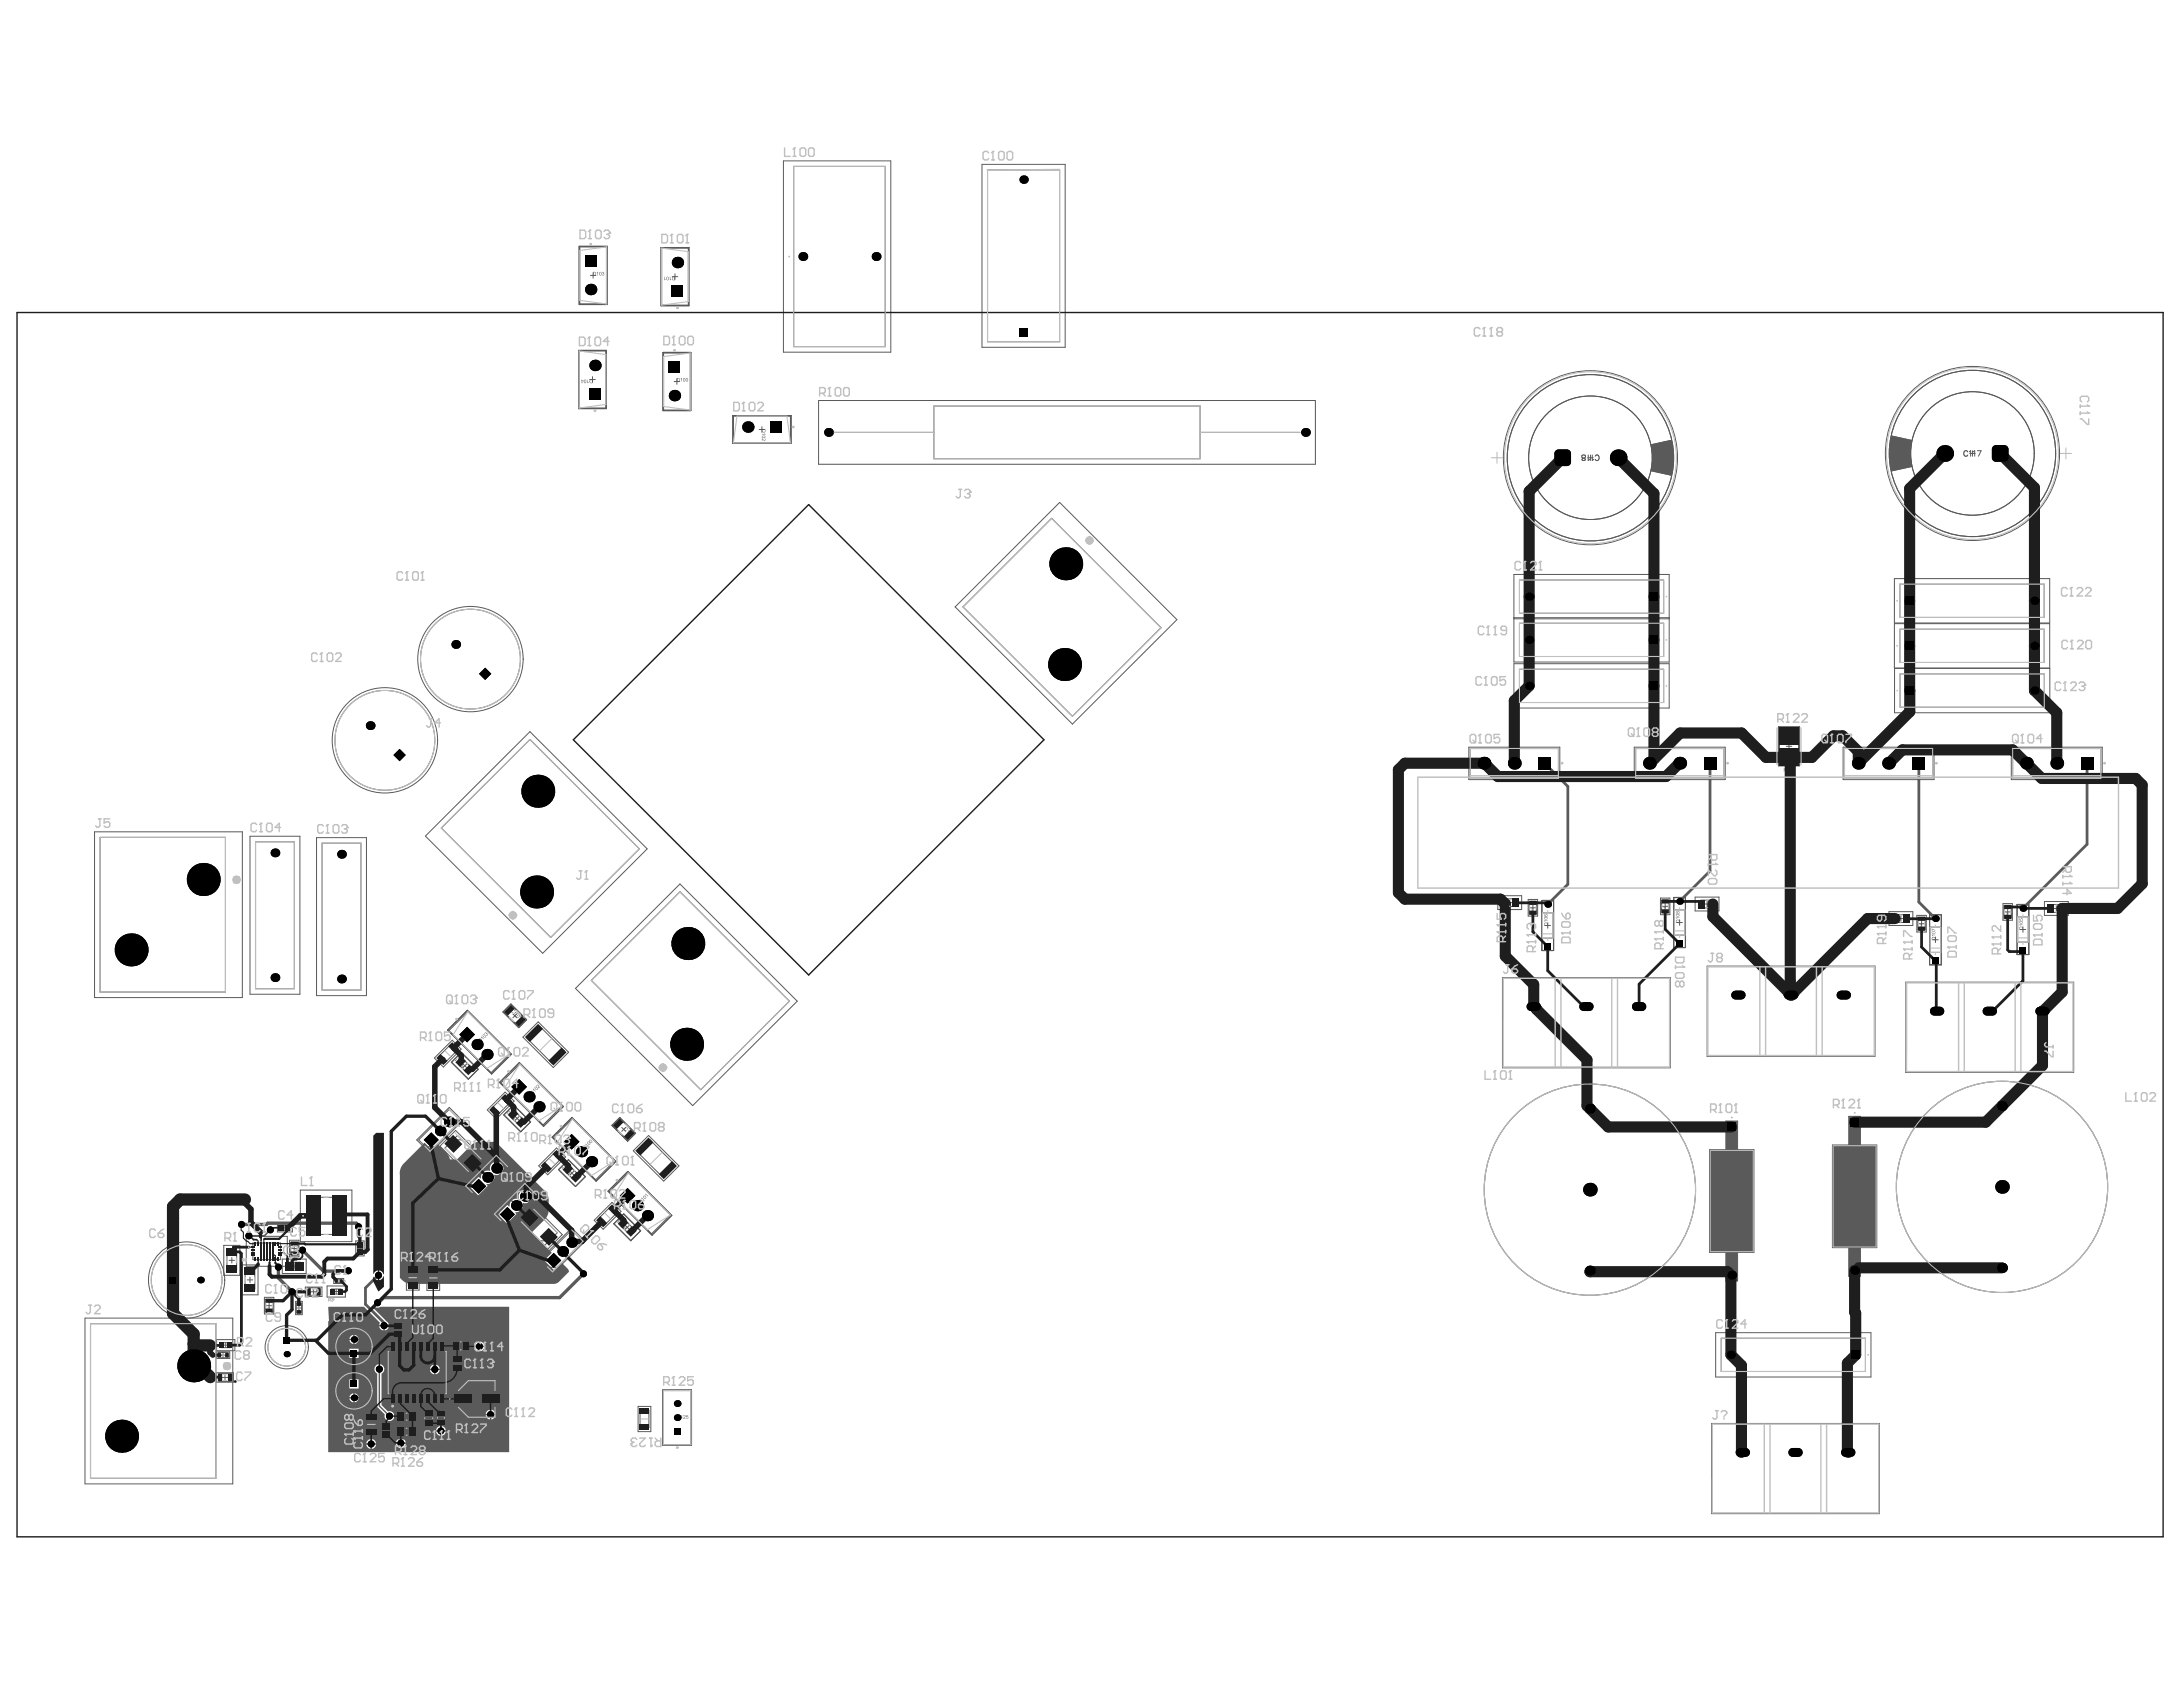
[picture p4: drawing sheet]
<svg xmlns="http://www.w3.org/2000/svg" width="279mm" height="216mm" viewBox="0 0 279 216" stroke-linecap="round" stroke-linejoin="round" font-family="sans-serif">
<g fill="#5a5a5a">
<path d="M29.5 176.2h.1l.1 .2-.1 .1-.1-.1a.11 .11 0 0 0 .1 .1 .11 .11 0 0 0 0-.2 .11 .11 0 0 0-.1 0z"/>
<path d="M29.4 176.2l-.1 .2 .1 .1h-.2z"/>
<path d="M29.2 173.4h.2v.2h-.2l.2-.1v-.1z"/>
<path d="M34.3 167.8v.1l.1 .1 .1-.1v-.1v.1l-.2 .1z"/>
<path d="M34.3 167.6h.2h-.2v.1z"/>
<path d="M38.1 168.1v.2l.2-.1v-.1v.1l-.2 .1z"/>
<path d="M38.1 167.9h.2h-.2v.1z"/>
<path d="M38.1 167.7l.2 .1v-.1v.1l-.1-.1-.1 .1z"/>
<path d="M212.9 116.5h.3h-.2v.1z"/>
<path d="M212.9 116.3h.3l-.2 .1z"/>
<path d="M196 116.7h.3h-.2v.1z"/>
<path d="M196 116.5h.3l-.2 .1z"/>
<path d="M196 116.3l.2-.1 .1 .2h-.1v-.1h-.1h-.1l.1 .1z"/>
<path d="M29 173.6a.05 .05 0 0 0 .1 0 .05 .05 0 0 0-.1 0zM29 173.4a.06 .06 0 0 0 .1 0 .06 .06 0 0 0-.1 0zM29 173.3l.2 .1-.1 .2h-.1z"/>
<path d="M34.3 167.4a.1 .1 0 0 0 .2 0 .1 .1 0 0 0-.2 0zM34.3 167.4a.12 .12 0 0 1 .2 0 .12 .12 0 0 1-.2 0z"/>
<path d="M213 116.7v.2h.1l-.1-.2zM212.9 116.7l.2 .1 .1-.1-.1 .1 .1 .1h-.3z"/>
<path d="M213 116.1a.05 .05 0 0 0 .1 0 .05 .05 0 0 0-.1 0zM213.1 116.1a.05 .05 0 0 0 .1 0 .05 .05 0 0 0-.1 0zM213 116.1l.2-.1v.2h-.2z"/>
<path d="M196.1 116.9l-.1 .2h.1zM196 116.9h.2h.1l-.1 .1 .1 .1h-.3z"/>
</g>
<path d="M202.5 58.3l.1-.1 .3 .1v.2l-.4 .3v.1h.4v-.2l-.4-.2zM203.3 58.2v.7l.1-.1M203.8 58.2v.7l.2-.1M204.2 58.4a.26 .26 0 0 1 .3-.2 .26 .26 0 0 1 .2 .3v.2a.26 .26 0 0 1-.2 .2 .26 .26 0 0 1-.3-.1" fill="none" stroke="#5a5a5a" stroke-width=".13"/>
<g fill="#5a5a5a">
<path d="M245.7 118.7l.3 .1h-.2z"/>
<path d="M245.7 118.5l.3 .1h-.2z"/>
<path d="M245.7 118.3l.3 .1-.2-.1-.1 .1z"/>
<path d="M256.8 117.2l.2 .1h-.2z"/>
<path d="M256.8 117l.2 .1h-.2z"/>
<path d="M256.8 116.8l.2 .1v-.1v.1l-.1-.1-.1 .1z"/>
<path d="M245.8 118.9v.2h.1zM245.8 118.9l.1 .1 .1-.1-.1 .1 .1 .1h-.3z"/>
<path d="M256.8 117.4v.2h.1zM256.8 117.4l.1 .1 .1-.1-.1 .1 .1 .1h-.2z"/>
</g>
<path d="M251.9 57.8a.26 .26 0 0 0-.3-.1 .26 .26 0 0 0-.3 .2v.2a.26 .26 0 0 0 .3 .3 .26 .26 0 0 0 .3-.2M252 57.8l.2-.1v.7M252.6 57.8l.1-.1v.7M253.1 57.7h.5l-.4 .7" fill="none" stroke="#5a5a5a" stroke-width=".13"/>
<g fill="#5a5a5a">
<path d="M40.8 165.3h.2v.2h-.2l.2-.1-.1-.1h-.1z"/>
<path d="M40.6 165.2l.1 .3v-.1v.1z"/>
<path d="M40.4 165.2l.1 .3v-.1v.1z"/>
<path d="M37.5 160.5v.1l.1 .1 .1-.2v.2h-.2z"/>
<path d="M37.5 160.3l.1 .1v-.1l.1-.1v.2v-.1h-.1v.1h-.1z"/>
<path d="M44 163.9h.2v.2h-.1l-.1-.1 .2 .1v-.1z"/>
<path d="M43.9 163.9v.2v-.1v.1z"/>
<path d="M211.3 56.9l2.7-.6a10.5 10.5 0 0 1 0 4.6l-2.7-.6a7.9 7.9 0 0 0 0-3.4z"/>
<path d="M242.1 55.7l2.6 .6a7.9 7.9 0 0 0 0 3.5l-2.6 .5a10.5 10.5 0 0 1 0-4.6z"/>
</g>
<g fill="none" stroke="#5a5a5a" stroke-width=".14">
<path d="M74.2 31.6h3.4v7.3h-3.4zM84.7 31.8h3.4v7.3h-3.4zM74.1 44.9h3.4v7.3h-3.4zM84.9 45.2h3.4v7.3h-3.4zM93.9 53.3h7.3v3.4h-7.3zM227.7 93.2h2.5v4.7h-2.5zM197.4 116.8h1.4v3.3h-1.4zM214.3 116.4h1.3v3.3h-1.3zM247 118.7h1.4v3.2h-1.4zM258.2 117.3h1.4v3.3h-1.4zM57.5 131.9l2.4-2.4 5.4 5.4-2.4 2.4zM58.7 136.2l.6-.6 1 1-.6 .6z"/>
<path d="M64.1 138.6l2.4-2.4 5.4 5.4-2.4 2.4zM64.6 129.6l.9-.9 1.7 1.7-.9 .9zM65.4 142.9l.6-.6 1 1-.6 .6zM70.8 145.6l2.5-2.4 5.4 5.4-2.5 2.4zM72.4 150l.6-.7 1 1-.6 .7zM78 152.5l2.4-2.4 5.4 5.4-2.4 2.4zM78.5 144.1l.9-.9 1.7 1.7-.9 .9zM79.5 156.9l.6-.6 1 1-.6 .6zM49.7 173h7.4v5.4h-7.4zM58.2 171.7h1.6v1.1h-1.6zM84.9 178h3.5v6.9h-3.5zM51.3 180.9h1.5v.8h-1.5z"/>
<path d="M51.3 182.8h1.5v.9h-1.5zM54.4 180.7h1v1.6h-1zM56 180.7h.9v1.5h-.9z"/>
</g>
<g fill="none" stroke="#5a5a5a" stroke-width=".13">
<circle cx="203.6" cy="58.6" r="7.9"/>
<circle cx="203.6" cy="58.6" r="10.6"/>
<circle cx="252.5" cy="58" r="7.9"/>
<circle cx="252.5" cy="58" r="10.6"/>
</g>
<g fill="#5a5a5a">
<path d="M222.7 185.6h.7v.6h-.7z"/>
<path d="M229.5 185.6h.7v.6h-.7z"/>
<path d="M236.2 185.6h.7v.6h-.7z"/>
<path d="M222.1 127.1h.8v.5h-.8z"/>
<path d="M228.9 127.1h.7v.5h-.7z"/>
<path d="M235.6 127.1h.7v.5h-.7z"/>
<path d="M247.6 129.1h.7v.6h-.7z"/>
<path d="M254.3 129.1h.7v.6h-.7z"/>
<path d="M261.1 129.1h.7v.6h-.7z"/>
<path d="M195.9 128.5h.8v.6h-.8z"/>
<path d="M202.7 128.5h.7v.6h-.7z"/>
<path d="M209.4 128.5h.7v.6h-.7z"/>
<path d="M220.9 143.5h1.5v3.6h2.1v13.2h-2.1v3.6h-1.5v-3.6h-2.1v-13.2h2.1z"/>
<path d="M236.6 142.9h1.5v3.6h2.1v13.2h-2.1v3.6h-1.5v-3.6h-2.1v-13.2h2.1z"/>
<circle cx="219.1" cy="193.7" r=".04"/>
<circle cx="218.5" cy="135.2" r=".04"/>
<circle cx="243.9" cy="137.2" r=".04"/>
<circle cx="192.3" cy="136.7" r=".04"/>
</g>
<g fill="none" stroke="#5a5a5a" stroke-width=".13">
<path d="M100.3 20.6h13.7v24.5h-13.7zM125.7 21h10.6v23.4h-10.6zM104.8 51.3h63.6v8.1h-63.6zM122.2 77.7l13.4-13.4 15 15-13.3 13.4zM193.8 73.5h19.8v11.2h-19.8zM193.8 79.2h19.8M193.8 79.1h19.8M242.5 74h19.8v5.7h-19.8zM242.5 79.8h19.8v5.7h-19.8zM188 95.6h11.6v4.2h-11.6zM193.5 97.7h.7M193.8 84.9h19.8v5.7h-19.8z"/>
<path d="M193.8 97.3v.7M209.2 95.6h11.6v4.2h-11.6zM214.6 97.7h.7M215 97.3v.7M235.9 95.6h11.6v4.2h-11.6zM241.4 97.7h.7M241.7 97.3v.7M242.5 85.5h19.9v5.7h-19.9zM257.4 95.6h11.7v4.2h-11.7zM262.9 97.7h.7M263.2 97.3v.7M12.1 106.5h18.9v21.2h-18.9z"/>
<path d="M32 107h6.4v20.2h-6.4zM40.5 107.2h6.4v20.2h-6.4zM54.4 107l13.4-13.4 15 15-13.3 13.4zM191.7 114.6h3.1v1.8h-3.1zM192.9 115.5h.7M193.2 115.2v.7M195.6 115.1h1.2v2.1h-1.2zM195.8 116.2h.7M196.2 115.8v.7M212.5 114.9h1.2v2.2h-1.2zM212.8 116h.7M213.1 115.6v.8"/>
<path d="M217 114.8h3v1.8h-3zM218.1 115.7h.7M218.5 115.3v.8M241.8 116.7h3v1.7h-3zM242.9 117.6h.8M243.3 117.2v.7M245.3 117.1h1.2v2.2h-1.2zM245.6 118.2h.7M245.9 117.9v.7M256.4 115.6h1.2v2.2h-1.2zM256.6 116.7h.7M257 116.4v.7"/>
<path d="M261.7 115.4h3v1.7h-3zM262.8 116.3h.7M263.2 115.9v.7M55.6 135.4l2.3-2.3 1.1 1.2-2.3 2.3zM66.9 132.7l2-1.9 3.9 3.9-2 1.9zM73.7 126.5l13.3-13.4 15 15-13.3 13.4zM192.3 125.1h21.5v11.6h-21.5zM218.5 123.6h21.5v11.6h-21.5zM243.9 125.7h21.5v11.5h-21.5zM28.6 159.4h2.1v3.8h-2.1zM31.5 158.2h5.3v3.9h-5.3zM35.5 156.6h1.9v1.1h-1.9z"/>
<path d="M36.1 157.1h.7M36.5 156.8v.6M37.1 158.7h1.2v2.2h-1.2zM37.3 159.8h.7M37.7 159.4v.7M38.4 152.3h6.6v6.6h-6.6zM45.5 158.8h1.1v1.9h-1.1zM45.7 159.8h.7M46.1 159.5v.6M53.3 145.9l4.2-4.2 1.7 1.7-4.2 4.2zM56.3 146.7l2-2 3.9 3.9-2 2zM59.3 151.8l4.2-4.2 1.7 1.7-4.1 4.2z"/>
<path d="M62.4 142l2.2-2.2 1.2 1.1-2.3 2.3zM63 155.4l4.2-4.2 1.7 1.7-4.2 4.2zM66.1 156.1l2-2 3.9 3.9-2 2zM68.9 149.2l2.3-2.3 1.2 1.2-2.3 2.3zM76 156.2l2.3-2.3 1.2 1.1-2.3 2.3zM81.1 147.3l1.9-2 3.9 3.9-2 2zM220.9 143.5h1.5v3.6h2.1v13.2h-2.1v3.6h-1.5v-3.6h-2.1v-13.2h2.1zM236.6 142.9h1.5v3.6h2.1v13.2h-2.1v3.6h-1.5v-3.6h-2.1v-13.2h2.1zM10.9 168.7h18.9v21.2h-18.9zM27.7 173h1.7v.9h-1.7zM27.7 171.4h2.4v1.5h-2.4zM27.7 175.7h2.2v1.2h-2.2z"/>
<path d="M28.2 173.4h.7M28.4 176.3h.8M28.6 173.1v.7M28.6 172.2h.6M28.8 175.9v.7M28.9 171.8v.7M29.3 161.3h.7M29.7 160.9v.8M31 161.9h2v3.8h-2zM31.6 163.8h.8M32 163.4v.8M33.8 166h1.2v2.2h-1.2z"/>
<path d="M34.1 167.1h.7M34.4 166.7v.8M36.1 161.1h3.1v1.9h-3.1zM37.3 162.1h.7M37.7 161.7v.7M37.8 166.5h.9v1.7h-.9zM37.9 167.4h.7M38.3 167.1v.6M39.1 164.7h2.1v1.2h-2.1zM39.8 165.3h.7M40.1 165v.7M41.9 164.6h2.3v1.4h-2.3z"/>
<path d="M42.7 165.3h.7M42.7 163.6h1.3v.7h-1.3zM43 165v.6M43.2 163.9h.3M43.4 163.7v.4M50.4 169.3h1.2v1.9h-1.2zM50.6 170.2h.8M51 169.9v.7M52 161.9h1.6v3.2h-1.6zM54.6 162h1.7v3.1h-1.7zM56.9 176h7.6v6.1h-7.6zM57.9 173.4h1.2v2.1h-1.2z"/>
<path d="M69 161.3l4.2-4.2 1.7 1.8-4.2 4.1zM81.7 180h1.6v3.2h-1.6zM219.6 170.6h19.9v5.6h-19.9zM46.8 180.8h1.5v3h-1.5zM48.8 182.1h1.2v2h-1.2zM49.1 183.1h.7M49.4 182.7v.7M219.1 182.2h21.4v11.5h-21.4z"/>
<circle cx="203.6" cy="58.6" r="11.1"/>
<circle cx="252.5" cy="58" r="11.1"/>
<circle cx="49.3" cy="94.7" r="6.7"/>
<circle cx="60.2" cy="84.4" r="6.7"/>
<circle cx="23.9" cy="163.8" r="4.9"/>
<circle cx="36.7" cy="172.4" r="2.77"/>
<circle cx="45.3" cy="178" r="2.68"/>
<circle cx="45.3" cy="172.3" r="2.68"/>
</g>
<g fill="none" stroke="#5a5a5a" stroke-width=".14">
<path d="M74.1 31.5h3.6v7.5h-3.6zM84.6 31.7h3.6v7.4h-3.6zM74.1 44.8h3.5v7.5h-3.5zM84.9 45.1h3.5v7.4h-3.5zM93.8 53.2h7.4v3.5h-7.4zM227.6 93h2.7v5h-2.7zM197.3 115.2h1.5v6.4h-1.5zM214.2 114.9h1.5v6.4h-1.5zM247 117.1h1.5v6.4h-1.5zM258.2 115.8h1.5v6.4h-1.5zM57.3 131.8l2.5-2.5 5.6 5.6-2.5 2.5zM57.8 135.9l1.2-1.2 2.2 2.2-1.3 1.2z"/>
<path d="M63.9 138.5l2.6-2.5 5.6 5.6-2.5 2.5zM64.4 129.5l1-1 2 2-1 1zM64.5 142.7l1.2-1.3 2.2 2.2-1.3 1.2zM70.7 145.5l2.5-2.5 5.6 5.6-2.5 2.6zM71.5 149.7l1.3-1.3 2.1 2.2-1.2 1.2zM77.8 152.5l2.6-2.6 5.6 5.6-2.5 2.6zM78.3 144l1-1 2 2-1 1zM78.6 156.6l1.2-1.2 2.2 2.1-1.3 1.3zM49.5 171.7h7.8v7.9h-7.8zM57.8 171.5h2.3v1.5h-2.3zM84.8 177.9h3.7v7.1h-3.7zM50.5 180.4h3.1v1.8h-3.1z"/>
<path d="M50.5 182.3h3.1v1.8h-3.1zM54.1 180.4h1.5v2.2h-1.5zM55.9 180.5h1.1v1.9h-1.1z"/>
</g>
<g fill="#5a5a5a">
<path d="M211.3 56.9l2.7-.6a10.5 10.5 0 0 1 0 4.6l-2.7-.6a7.9 7.9 0 0 0 0-3.4z"/>
<path d="M242.1 55.7l2.6 .6a7.9 7.9 0 0 0 0 3.5l-2.6 .5a10.5 10.5 0 0 1 0-4.6z"/>
</g>
<g fill="none" stroke="#5a5a5a" stroke-width=".13">
<path d="M126.4 21.7h9.2v22h-9.2zM194.5 74.2h18.4v4.3h-18.4zM194.5 79.8h18.4v4.2h-18.4zM243.2 74.8h18.4v4.2h-18.4zM188.2 95.8h11.3v3.8h-11.3zM194.5 85.6h18.4v4.3h-18.4zM209.3 95.8h11.3v3.8h-11.3zM236.1 95.8h11.3v3.8h-11.3zM243.2 80.5h18.4v4.3h-18.4zM243.2 86.3h18.4v4.2h-18.4zM257.6 95.8h11.3v3.8h-11.3zM192.4 115h1.6v1h-1.6z"/>
<path d="M195.7 115.4h1v1.6h-1zM212.6 115.2h1v1.6h-1zM217.7 115.2h1.6v1h-1.6zM242.5 117.1h1.6v1h-1.6zM245.5 117.4h.9v1.6h-.9zM256.5 115.9h.9v1.6h-.9zM262.4 115.8h1.6v1h-1.6zM56.1 135.2l1.6-1.6 .8 .9-1.6 1.5zM67.5 132.9l1.6-1.6 3.1 3.2-1.6 1.6zM32.4 159.1h3.5v2.1h-3.5zM35.9 156.8h1.2v.6h-1.2zM37.1 159h1.1v1.6h-1.1z"/>
<path d="M39.4 153.2h4.7v4.8h-4.7zM45.7 159.2h.7v1.2h-.7zM53.6 145.9l3.9-3.9 1.5 1.4-4 3.9zM54.5 146.8h1.1M56.9 146.9l1.7-1.6 3 3-1.6 1.6zM58 145.9h1.1M59.6 151.8l3.9-3.9 1.5 1.4-3.9 3.9zM60.2 151.2v1.1M62.9 141.9l1.6-1.6 .8 .8-1.6 1.6zM63.3 155.4l3.9-3.9 1.4 1.4-3.9 3.9zM63.8 154.8v1.1M66.7 156.4l1.6-1.7 3 3.1-1.6 1.6z"/>
<path d="M69.2 158.8h1.1M69.5 149l1.6-1.6 .8 .8-1.6 1.6zM76.6 156l1.6-1.6 .8 .8-1.6 1.6zM81.6 147.5l1.6-1.6 3.1 3.1-1.5 1.6zM219 147.3h5.3v12.8h-5.3zM221.6 144.2v3.1M234.7 146.7h5.3v12.8h-5.3zM237.4 143.6v3.1M237.4 159.5v3.1M27.9 173.1h1.3v.7h-1.3zM28 175.8h1.6v1h-1.6zM28.3 171.8h1.2v.7h-1.2z"/>
<path d="M29 160.1h1.3v2.4h-1.3zM31.4 162.6h1.2v2.4h-1.2zM33.9 166.3h1.1v1.6h-1.1zM36.9 161.5h1.5v1.1h-1.5zM37.9 166.8h.7v1.2h-.7zM39.4 164.8h1.5v1h-1.5zM42.4 165h1.2v.6h-1.2zM43 163.7h.7v.5h-.7zM50.5 169.5h1v1.5h-1zM52.3 162.4h1.1v2.2h-1.1zM54.9 162.4h1.1v2.2h-1.1zM58.1 173.8h.9v1.4h-.9z"/>
<path d="M58.7 178l1.2-1.3h3.5v4.7h-3.5l-1.2-1.3zM69.3 161.3l3.9-3.9 1.4 1.5-3.9 3.9zM70.1 162.2h1.2M220.3 171.3h18.5v4.2h-18.5zM221.6 160.1v3.1M47 181.2h1.1v2.2h-1.1zM48.9 182.3h1.1v1.6h-1.1zM81.9 180.5h1.2v2.2h-1.2z"/>
</g>
<g fill="none" stroke="#5a5a5a" stroke-width=".14">
<path d="M74.1 31.5h3.6v7.5h-3.6zM84.6 31.7h3.6v7.4h-3.6zM101.6 21.3h11.7v23.1h-11.7zM74.1 44.8h3.5v7.5h-3.5zM84.9 45.1h3.5v7.4h-3.5zM93.8 53.2h7.4v3.5h-7.4zM106.7 55.3h12.8M119.5 52h34.1v6.7h-34.1zM153.6 55.3h12.8M123.3 77.7l11.3-11.4 14 14-11.3 11.4zM227.6 93h2.7v5h-2.7zM12.8 107.2h16.1v19.8h-16.1z"/>
<path d="M32.7 107.7h5v18.8h-5zM41.2 107.9h5v18.8h-5zM56.5 106l11.3-11.4 14 14-11.3 11.4zM197.3 115.2h1.5v6.4h-1.5zM214.2 114.9h1.5v6.4h-1.5zM247 117.1h1.5v6.4h-1.5zM258.2 115.8h1.5v6.4h-1.5zM57.3 131.8l2.5-2.5 5.6 5.6-2.5 2.5zM57.8 135.9l1.2-1.2 2.2 2.2-1.3 1.2zM63.9 138.5l2.6-2.5 5.6 5.6-2.5 2.5zM64.4 129.5l1-1 2 2-1 1zM75.7 125.5l11.3-11.4 14 14-11.3 11.4z"/>
<path d="M64.5 142.7l1.2-1.3 2.2 2.2-1.3 1.2zM70.7 145.5l2.5-2.5 5.6 5.6-2.5 2.6zM71.5 149.7l1.3-1.3 2.1 2.2-1.2 1.2zM77.8 152.5l2.6-2.6 5.6 5.6-2.5 2.6zM78.3 144l1-1 2 2-1 1zM78.6 156.6l1.2-1.2 2.2 2.1-1.3 1.3zM11.6 169.4h16v19.8h-16zM49.5 171.7h7.8v7.9h-7.8zM57.8 171.5h2.3v1.5h-2.3zM84.8 177.9h3.7v7.1h-3.7zM50.5 180.4h3.1v1.8h-3.1zM50.5 182.3h3.1v1.8h-3.1z"/>
<path d="M54.1 180.4h1.5v2.2h-1.5zM55.9 180.5h1.1v1.9h-1.1z"/>
</g>
<g fill="#5a5a5a">
<path d="M228.8 98.4l.1-.1v.5v-.4z"/>
<path d="M229.1 98.3l.3 .1v.1l-.2 .2 .2 .1h-.3l.2-.3v-.2l-.2 .1z"/>
<path d="M229.5 98.3h.2v.2l-.2 .2 .2 .1h-.3l.2-.2a.11 .11 0 0 0 0-.2 .11 .11 0 0 0-.2 0z"/>
<path d="M214.5 117.4l.5 .1h-.4v.1z"/>
<path d="M197.6 117.8l.5 .1h-.4v.1z"/>
<path d="M247.2 119.6l.5 .1h-.4l.1 .1z"/>
<path d="M247.2 118.8l.5 .3-.4-.2-.1 .2z"/>
<path d="M258.4 118.3l.5 .1h-.4l.1 .1z"/>
<path d="M258.4 117.6l.1 .1 .1 .1v-.2l.2-.1 .1 .3h-.1l.1-.2h-.2v.2h-.3z"/>
<path d="M79.9 144.4l.3-.1 .1 .1v.2l-.1-.2h-.1l-.1 .2 .2 .1h-.2l-.1-.1z"/>
<path d="M80.4 144.7h.2l-.3 .3 .2-.3z"/>
<path d="M65.4 143l.4-.3-.3 .3 .1 .1z"/>
<path d="M65.1 142.8l.4-.3-.2 .2v.1z"/>
<path d="M58.7 136.3l.4-.3-.3 .2 .1 .1z"/>
<path d="M58.5 136l.3-.3-.2 .3 .1 .1z"/>
<path d="M58.2 135.8l.4-.3-.3 .2 .1 .1z"/>
<path d="M68.2 139.3l.3 .4-.2-.3v.2l-.1-.1z"/>
<path d="M68.7 138.9h.2v.3l.2-.1-.2 .2v-.4h-.1l-.1 .2z"/>
<path d="M65.5 129.2l.1-.1 .2 .1v.2v-.1l-.2-.1-.1 .2 .2 .2h-.2l-.1-.1z"/>
<path d="M65.9 129.5h.2l-.3 .3 .2-.2-.1-.1z"/>
<path d="M66.4 129.9l.3 .2-.5 .2v-.1l.4-.1z"/>
<path d="M56 180.8l.4 .1h-.3v.1z"/>
<path d="M56 180.4h.1l.3 .2v-.2v.3l-.2-.2a.1 .1 0 0 0-.1-.1 .1 .1 0 0 0-.1 .1 .1 .1 0 0 0 .1 .1h-.1z"/>
<path d="M56 180l.4 .2-.4-.1v.2z"/>
<path d="M54.9 181.6l.3-.1 .1 .3-.1 .1 .1-.2-.3-.1-.1 .1 .1 .2-.1-.1z"/>
<path d="M54.9 182.1h.3v-.1l.1 .2h-.4z"/>
<path d="M54.9 182.5h.3v-.1l.1 .1z"/>
<path d="M54.9 182.8h.3v-.1l.1 .2z"/>
<path d="M52.9 175.3h.4l.1 .3-.5 .1 .4-.2v-.1h-.4z"/>
<path d="M52.9 175l.5 .1h-.4v.1z"/>
<path d="M59 171.9l.1-.1h.2l.1 .1-.3-.1-.1 .2 .1 .2 .2-.1v.1h-.1h-.2z"/>
<path d="M59.5 171.9l.1-.1v.4v-.3l-.2 .1z"/>
<path d="M59.8 171.9l.2-.1v.4l-.1-.3-.1 .1z"/>
<path d="M52.5 181l.2-.2v.5l-.1-.3h-.1z"/>
<path d="M52.9 180.9h.2v.2l-.2 .2h.2h-.3l.3-.3-.1-.1-.2 .1z"/>
<path d="M52.5 182.9l.2-.1v.4l-.1-.3-.1 .1z"/>
<path d="M52.9 182.8h.2v.2l-.2 .2h.2h-.3l.3-.3-.1-.1-.2 .1z"/>
<path d="M82.1 153.3l.3 .3-.2-.2-.1 .1z"/>
<path d="M82.6 152.8l.3 .3-.2-.2-.1 .1z"/>
<path d="M75 146.4l.3 .3-.3-.2v.1h-.1z"/>
<path d="M79.5 156.9l.3-.2-.2 .2 .1 .1z"/>
<path d="M72.4 150l.4-.3-.3 .3 .1 .1z"/>
<path d="M71.9 149.5l.4-.2-.4 .2 .2 .2z"/>
<path d="M85.7 35.4l.1 .4 .1-.1-.1 .2z"/>
<path d="M85 35.4l.1 .4 .1-.1-.1 .2z"/>
<path d="M87.1 48.5l.2-.1v.4l-.1-.3z"/>
<path d="M97.5 55.6h.4l-.1-.1h.1l.1 .1z"/>
<path d="M97.5 56.1l.4 .3v-.2l-.1-.1h.1l.1 .2-.2 .1-.2-.2-.1 .2z"/>
<path d="M76.4 34.9l.1-.1v.5v-.4z"/>
<path d="M77.1 34.8l.2 .1v.3l-.1 .1-.2-.2 .3 .1v-.1l-.1-.1 .1-.1h-.3z"/>
<path d="M75.2 48.6v.3h.2l-.2 .1z"/>
<path d="M61.6 132.7l.3 .3-.3-.3v.1z"/>
<path d="M62 132.2h.2v.1h.2v.2h-.2h.2v-.2l-.2 .1v-.2h-.1l-.1 .2z"/>
<path d="M87.2 181.2l.1-.1v.5v-.4l-.2 .1z"/>
<path d="M87.5 181.1l.2 .1v.1l-.2 .2 .2 .1h-.3l.3-.3-.1-.1h-.1z"/>
<path d="M87.8 181.1h.3l-.2 .1v.1h.2l-.1 .3-.2-.1 .1-.1 .1 .1v-.1v-.1h-.2z"/>
<path d="M228.4 98.3v.2h.2v-.1zM228.3 98.3l.4 .1-.2 .2 .2 .2-.2-.2h-.1l-.1 .2z"/>
<path d="M214.6 117.8v.2h.3l-.1-.2zM214.6 117.8l.3-.1 .1 .4h-.5z"/>
<path d="M214.6 117.1l.1 .1h.2l-.1-.1zM214.6 117h.3v.2h-.3z"/>
<path d="M214.5 116.8a.1 .1 0 0 0 .2 0 .1 .1 0 0 0-.2 0zM214.7 116.8a.1 .1 0 0 0 .2 0 .1 .1 0 0 0-.2 0zM214.5 116.7h.2l.2-.1 .1 .3h-.4z"/>
<path d="M197.7 118.2v.2h.3l-.1-.2zM197.6 118.2l.2-.1h.2l.1 .4h-.5z"/>
<path d="M197.7 117.5l.1 .1 .2-.1v-.1zM197.6 117.4h.4l.1 .1-.1 .1-.2 .1-.2-.1z"/>
<path d="M197.6 117.1l.1-.1v.2l.1 .1v-.2l.1-.1h.1l.1 .2-.1 .1h-.3zM197.8 117.2a.1 .1 0 0 0 .2 0 .1 .1 0 0 0-.2 0z"/>
<path d="M247.3 120v.2h.3v-.2zM247.3 120l.3-.1 .1 .4h-.5z"/>
<path d="M247.3 119.3l.1 .1h.3l-.1-.1zM247.3 119.3l.3-.1 .1 .2-.1 .1h-.3z"/>
<path d="M258.5 118.7v.2h.3v-.2zM258.5 118.6h.3l.1 .4h-.5z"/>
<path d="M258.5 118l.1 .1h.3l-.1-.1zM258.5 118l.3-.1 .1 .1-.1 .2h-.3z"/>
<path d="M80.6 145l-.1 .2h.1l.2-.3zM80.5 145l.3-.1 .1 .1-.2 .2-.2 .1v-.1z"/>
<path d="M80.8 145.2l.2-.1 .1 .2-.1-.1h-.1l.1 .2-.2 .1-.1-.1zM80.8 145.4a.1 .1 0 0 0 .2 0 .1 .1 0 0 0-.2 0z"/>
<path d="M65.7 143.2l.2 .2 .1-.1zM65.9 142.9l.1 .4 .2-.2-.3 .4-.2-.3v-.1h.2z"/>
<path d="M65 142.4l-.1 .1 .2 .1 .2-.3-.2-.1zM65 142.3l.2-.1 .1 .2-.3 .2-.1-.1z"/>
<path d="M59 136.4l.2 .3 .1-.2-.2-.1zM59.2 136.1v.4h.1l.2-.1-.3 .3-.2-.3h.2z"/>
<path d="M67.9 139.8a.17 .17 0 0 0 .3 0 .17 .17 0 0 0-.3 0zM67.9 139.6h.3l.2 .3-.3 .2-.1-.1-.1-.1z"/>
<path d="M68.5 139.1l.1 .2 .2 .1-.1-.1zM68.5 139.1h.2l.1 .3-.1 .1-.2-.1-.1-.1z"/>
<path d="M66 129.9v.1h.1l.2-.2-.1-.1zM66 129.8l.3-.1 .1 .1-.3 .3-.2-.1z"/>
<path d="M56 181.2v.2h.2v-.2zM56 181.2l.1-.1 .1 .1 .2-.1-.2 .2v.1l.2 .1h-.4z"/>
<path d="M53 174.7v.1h.1a.13 .13 0 0 0 .2 0 .13 .13 0 0 0 0-.2 .13 .13 0 0 0-.2 0zM53 174.6h.3l.1 .2-.4 .1-.1-.1z"/>
<path d="M53 174.3v.2l.3-.1v-.1zM52.9 174.3l.4-.1 .1 .2-.2 .1h-.2z"/>
<path d="M60.3 171.9l-.1 .2h.1zM60.3 171.8l.1 .3v.1l-.1-.1h-.2z"/>
<path d="M52.1 180.9v.1h.2v-.1zM52 180.8l.4 .1v.1l-.1 .1 .1 .2-.2-.2h-.1l-.1 .2z"/>
<path d="M53.3 181a.07 .07 0 0 0 .1 0 .07 .07 0 0 0-.1 0zM53.2 181.2a.1 .1 0 0 0 .2 0 .1 .1 0 0 0-.2 0zM53.2 180.9h.3l-.1 .2 .1 .1-.1 .1-.2-.1 .1-.1z"/>
<path d="M52.1 182.8v.2l.2-.1v-.1zM52 182.8h.4v.2h-.1l.1 .2-.2-.2h-.1l-.1 .2z"/>
<path d="M53.2 182.8h.3h-.2l-.1 .2h.3l-.1 .2h-.2zM53.2 183.1a.1 .1 0 0 0 .2 0 .1 .1 0 0 0-.2 0z"/>
<path d="M81.8 153.8a.18 .18 0 0 0 .3 0 .18 .18 0 0 0-.3 0zM81.8 153.6l.2-.1 .3 .3-.4 .2-.2-.2z"/>
<path d="M82.4 153.1l.1 .2h.2l-.2-.2zM82.3 153.1h.3l.1 .1v.2h-.2z"/>
<path d="M74.6 146.9a.2 .2 0 0 0 .4 0 .2 .2 0 0 0-.4 0zM74.6 146.7l.3-.1 .2 .3-.4 .2-.1-.2z"/>
<path d="M75.2 146.2l.1 .2a.11 .11 0 0 0 .2 0 .11 .11 0 0 0-.1-.2zM75.2 146.1l.3 .1 .1 .1-.1 .2h-.1l-.2-.2z"/>
<path d="M75.5 145.9l.1 .3h.1v-.2zM75.5 145.9l.2 .1 .1 .1-.1 .1-.2-.1z"/>
<path d="M79.8 157.1l.1 .2 .1-.1zM80 156.8v.3l.1 .1 .1-.2 .1 .1-.3 .3-.3-.3h.3z"/>
<path d="M79.4 156.5l-.1 .2 .3-.1v-.1zM79.3 156.5l.2-.1 .1 .1v.2l-.2 .1-.2-.1z"/>
<path d="M79.1 156.2l.2-.1 .1 .2-.3 .2-.1-.1v-.1l.1 .2 .1-.1h-.1zM79.2 156.3a.1 .1 0 0 0 .1 0 .1 .1 0 0 0-.1 0z"/>
<path d="M72.7 150.2l.2 .2 .1-.1-.2-.1zM72.9 149.9v.3h.1h.2l-.3 .3-.2-.3 .2-.1z"/>
<path d="M72.3 149.6l-.1 .2 .3-.1a.11 .11 0 0 0-.1-.2 .11 .11 0 0 0-.1 .1zM72.2 149.6l.2-.1h.2l-.2 .3h-.2z"/>
<path d="M86.1 35.5v.3h.2v-.3zM86 35.5l.4-.1v.5l-.3-.1z"/>
<path d="M85.4 35.5v.3h.1v-.2v-.1zM85.3 35.5h.3v.2l-.1 .2-.2-.1z"/>
<path d="M86.7 48.4v.4h.2v-.3zM86.6 48.4h.3l.1 .3-.1 .1h-.3z"/>
<path d="M87.5 48.4v.2a.12 .12 0 0 0 0 .2 .12 .12 0 0 0 .2-.1 .12 .12 0 0 0 0-.1l-.1-.2zM87.5 48.4h.1l.1 .1v.2l-.1 .1h-.2z"/>
<path d="M87.8 48.4v.3l.2 .1v-.3l-.1-.1zM87.8 48.4h.2l.1 .1-.1 .3h-.1l-.1-.1z"/>
<path d="M97.6 55v.3l.3-.1v-.2zM97.5 55h.5l-.1 .3h-.3z"/>
<path d="M97.6 55.9v.1l.3-.1-.1-.1zM97.5 55.8h.4l.1 .2-.4 .1-.1-.1z"/>
<path d="M76 34.8v.4h.2v-.3zM75.9 34.8l.4 .1v.2l-.1 .1-.3 .1z"/>
<path d="M76.8 34.9v.2v.1l.1-.3zM76.7 34.8h.2l.1 .1-.1 .4-.2-.1z"/>
<path d="M75.6 48.7l-.1 .2 .3 .1v-.4zM75.5 48.6h.3v.4h-.3z"/>
<path d="M74.7 48.8a.15 .15 0 0 0 .3 0 .15 .15 0 0 0-.3 0zM74.8 48.6h.1h.1v.4h-.2l-.1-.1z"/>
<path d="M74.5 48.8v.2l.1-.2zM74.5 48.6v.1h.2l-.2 .3v-.2h-.1z"/>
<path d="M61.3 133v.3h.3l-.1-.3zM61.2 133l.3-.1 .3 .3-.4 .2-.2-.2z"/>
<path d="M61.8 132.5l.1 .2h.2l-.1-.2zM61.8 132.5v-.1h.2l.2 .2v.1h-.3z"/>
<path d="M86.7 181.2v.1h.2v-.1zM86.7 181.1l.3 .1v.1h-.1l.2 .3-.2-.2h-.2v.2z"/>
</g>
<g fill="none" stroke="#5a5a5a" stroke-width=".13">
<path d="M75.6 35.2h.7M75.9 34.9v.7M86 35.4h.7M86.4 35v.8M75.5 48.6h.7M75.8 48.2v.7M86.3 48.8h.7M86.6 48.5v.7M97.2 55h.7M97.5 54.6v.7M203.2 58.6h.7M203.6 58.2v.7"/>
<path d="M252.1 58h.7M252.5 57.7v.7M228.6 95.5h.7M229 95.2v.7M197.7 118.4h.7M198.1 118.1v.7M214.6 118.1h.7M215 117.7v.7M247.7 119.9v.7M258.6 119h.7M258.9 118.6v.7M59.2 136.1l.5 .5"/>
<path d="M59.7 136.1l-.5 .5M61.1 133.1l.5 .5M61.6 133.1l-.5 .5M65.6 129.8l.5 .5M66.1 129.8l-.5 .5M67.8 139.8l.5 .5M68.3 139.8l-.5 .5M247.4 120.3h.7M65.9 142.9l.5 .5M66.4 142.9l-.5 .5M73 149.9l.5 .5M73.5 149.9l-.5 .5"/>
<path d="M74.5 146.8l.5 .5M75 146.8l-.5 .5M79.6 144.3l.5 .5M80 156.8l.5 .5M80.1 144.3l-.5 .5M80.5 156.8l-.5 .5M81.7 153.7l.5 .6M82.2 153.7l-.5 .6M53 175.7h.8M53.4 175.3v.7M58.6 172.2h.7M59 171.9v.7"/>
<path d="M51.7 181.3h.7M51.7 183.2h.7M52 180.9v.8M52 182.9v.7M54.5 181.5h.7M54.9 181.1v.8M56.1 181.4h.7M56.4 181.1v.7M86.3 181.4h.7M86.7 181.1v.7"/>
<circle cx="203.6" cy="58.6" r="7.9"/>
<circle cx="203.6" cy="58.6" r="10.6"/>
<circle cx="252.5" cy="58" r="7.9"/>
<circle cx="252.5" cy="58" r="10.6"/>
<circle cx="49.3" cy="94.7" r="6.4"/>
<circle cx="60.2" cy="84.4" r="6.4"/>
<circle cx="221.6" cy="147.5" r=".05"/>
<circle cx="237.4" cy="146.9" r=".05"/>
<circle cx="23.9" cy="163.8" r="4.5"/>
<circle cx="36.7" cy="172.4" r="2.41"/>
<circle cx="45.3" cy="178" r="2.32"/>
<circle cx="45.3" cy="172.3" r="2.32"/>
</g>
<g fill="none" stroke="#5a5a5a" stroke-width=".14">
<circle cx="203.5" cy="152.3" r="13.5"/>
<circle cx="256.2" cy="151.9" r="13.5"/>
</g>
<g fill="#5a5a5a">
<path d="M42.1 167.2h4.5l2 2.1-.1 .3h1.3l-.1-.3-2-2v-.1l.5 .2 .5-.2h16.5v18.6h-23.2zM49.2 169.7v.6l.5-.3 .1-.3zM48.5 169.7l.2 .3 .4 .3v-.6zM45.4 170.8v.5h.5l-.1-.2zM44.8 171.1l-.1 .2h.5v-.5zM44.7 171.5l.2 .4 .3 .1v-.5zM45.4 171.5v.5l.3-.1 .2-.4zM61.5 171.7v.5h.5l-.1-.3zM60.9 171.9l-.2 .3h.6v-.5zM61.5 172.4v.5l.4-.2 .1-.3zM60.7 172.4l.2 .3 .4 .2v-.5zM44.7 172.6v1.2h1.2v-1.2zM55.7 174.6v.6h.6l-.3-.4zM55.1 174.9l-.1 .3h.6v-.6zM55.7 175.3v.6l.3-.1 .3-.5zM55 175.3l.3 .5 .3 .1v-.6zM44.7 176.5v1.2h1.2v-1.2zM45.4 178.3v.5h.5l-.2-.4zM44.8 178.5l-.1 .3h.5v-.5zM44.7 179l.1 .3 .4 .2v-.5zM45.4 179v.5l.3-.1 .2-.4zM62.9 180.4v.5h.5l-.1-.3zM62.4 180.5l-.2 .4h.5v-.5zM62.9 181.1v.6l.4-.3 .1-.3zM62.2 181.1l.1 .3 .4 .3v-.6zM48 174.8l-.1 .5 .1 .3 .3 .2v4.1l.1 .2 .9 .9a.63 .63 0 0 0 .5 .9 .63 .63 0 0 0 .7-.7 .63 .63 0 0 0-.9-.6l-.8-.8v-4a.63 .63 0 0 0 .2-1 .63 .63 0 0 0-1 0zM56.5 182.5v.5h.6l-.3-.4zM55.9 182.7l-.1 .3h.5v-.5zM56.5 183.2v.6l.4-.3 .2-.3zM55.8 183.2l.1 .3 .4 .3v-.6zM51.4 184.1v.5h.5l-.1-.3zM50.8 184.3l-.1 .3h.5v-.5zM47.6 184.2v.5h.5l-.2-.4zM47.1 184.3l-.2 .4h.5v-.5zM51.4 184.8v.5l.3-.1 .2-.4zM50.7 184.8l.2 .4 .3 .1v-.5zM47.6 184.9v.5l.4-.2 .1-.3zM46.9 184.9l.2 .4 .3 .1v-.5z"/>
<path d="M51.6 149l2.7-2.8 .9 .9 .7-.7 1.3 1.2 .4 .8h.9l2.2-2.1 .5-.2h2.1l.2 .1 6.2 6.2a1.7 1.7 0 0 1 .5 1.3 3.1 3.1 0 0 1-.4 2.3l-1.8 1.7 2.6 2.6-.9 1 1.2 1.2 .9-.9 .9 .9 .1 .3-1.5 1.4-.3 .1h-18.5a1.94 1.94 0 0 1-1.3-.8v-13.1a1.79 1.79 0 0 1 .4-1.4zM61.9 150l1.2 1.2a.84 .84 0 0 0 .1-.8l.1-.1a.87 .87 0 0 0 1.1-.7 .87 .87 0 0 0-.9-.9 .87 .87 0 0 0-.8 1.1v.1a.83 .83 0 0 0-.8 .1zM60 151.8l1.3 1.2 1.2-1.2-.2-.3h.4l.3-.2-1.3-1.2-.1 .2v.5l-.3-.2zM65.5 153.6l1.3 1.2a.84 .84 0 0 0 .1-.8l.1-.1a.87 .87 0 0 0 1.1-.7 .87 .87 0 0 0-1-.9 .87 .87 0 0 0-.7 1.1v.1a.83 .83 0 0 0-.9 .1zM63.7 155.4l1.2 1.2 1.3-1.2-.2-.3h.4l.2-.2-1.2-1.2-.1 .2-.1 .5-.3-.2z"/>
</g>
<path d="M30.9 156.7h3.2l.2-.2h11.3l.3 .3v.2M38.7 160l2.7 2.7 3.2-.1M35.6 162.2v1.3l1.8 1.8M74.7 163l-3.1 3.1h-22.5l-.6 .6h-.2" fill="none" stroke="#5a5a5a" stroke-width=".43"/>
<path d="M197.7 97.7l3 2.9v12.6l-2.6 2.5M218.9 97.7v13.8l-3.9 3.9M245.6 97.7v17.7l2.1 2.2M267.1 97.7v10.4l-8.2 8.2M48.4 163.2l-1.6 1.6v2.1l2.3 2.3v.3l.1 .2" fill="none" stroke="#5a5a5a" stroke-width=".36"/>
<path d="M48.6 175.2v4.7l1.2 1.3" fill="none" stroke="#5a5a5a" stroke-width=".18"/>
<path d="M34.6 157.4l-.8 .8h-1.9" fill="none" stroke="#5a5a5a" stroke-width=".21"/>
<g fill="#000">
<path d="M198.9 59.1h.6v.5h-.3l-.2-.2zM199 57.8l.2-.2 .3-.1v.6h-.6zM200.5 59.1h.6l-.1 .3-.2 .2h-.3zM200.5 57.5l.3 .1 .2 .2 .1 .3h-.6zM255 57.2l.2-.2h.3v.5h-.6zM254.9 58.6h.6v.5a.53 .53 0 0 1-.6-.5zM256.5 57h.3l.2 .2 .1 .3h-.6zM256.5 58.6h.6l-.1 .2-.2 .2-.3 .1z"/>
<circle cx="75.6" cy="37.1" r=".73"/>
<circle cx="86.7" cy="33.6" r=".73"/>
<circle cx="102.8" cy="32.8" r=".57"/>
<circle cx="112.1" cy="32.8" r=".57"/>
<circle cx="131" cy="23" r=".53"/>
<circle cx="76.1" cy="46.8" r=".73"/>
<circle cx="86.3" cy="50.6" r=".73"/>
<circle cx="95.7" cy="54.6" r=".73"/>
<circle cx="106" cy="55.3" r=".56"/>
<circle cx="167.1" cy="55.3" r=".56"/>
<circle cx="207.1" cy="58.6" r="1.07"/>
<circle cx="248.9" cy="58" r="1.07"/>
<circle cx="136.4" cy="72.2" r="2.11"/>
<circle cx="195.7" cy="76.4" r=".53"/>
<circle cx="260.4" cy="76.9" r=".53"/>
<circle cx="47.4" cy="92.9" r=".56"/>
<circle cx="58.3" cy="82.5" r=".56"/>
<circle cx="136.3" cy="85" r="2.11"/>
<circle cx="189.9" cy="97.7" r=".82"/>
<circle cx="193.8" cy="97.7" r=".82"/>
<circle cx="195.7" cy="81.9" r=".53"/>
<circle cx="195.7" cy="87.8" r=".53"/>
<circle cx="211.1" cy="97.7" r=".82"/>
<circle cx="215" cy="97.7" r=".82"/>
<circle cx="237.8" cy="97.7" r=".82"/>
<circle cx="241.7" cy="97.7" r=".82"/>
<circle cx="259.4" cy="97.7" r=".82"/>
<circle cx="260.4" cy="82.7" r=".53"/>
<circle cx="260.4" cy="88.4" r=".53"/>
<circle cx="263.2" cy="97.7" r=".82"/>
<circle cx="26" cy="112.6" r="2.11"/>
<circle cx="35.2" cy="109.2" r=".56"/>
<circle cx="43.7" cy="109.3" r=".56"/>
<circle cx="68.7" cy="114.2" r="2.11"/>
<circle cx="68.8" cy="101.3" r="2.11"/>
<circle cx="198.1" cy="115.7" r=".43"/>
<circle cx="215" cy="115.4" r=".43"/>
<circle cx="247.7" cy="117.6" r=".43"/>
<circle cx="258.9" cy="116.3" r=".43"/>
<circle cx="16.8" cy="121.6" r="2.11"/>
<circle cx="35.2" cy="125.1" r=".56"/>
<circle cx="43.7" cy="125.3" r=".56"/>
<circle cx="61.1" cy="133.7" r=".71"/>
<circle cx="62.3" cy="135" r=".71"/>
<circle cx="87.9" cy="133.6" r="2.11"/>
<circle cx="88" cy="120.8" r="2.11"/>
<circle cx="30.9" cy="156.7" r=".45"/>
<circle cx="31.9" cy="158.2" r=".45"/>
<circle cx="34.6" cy="157.4" r=".45"/>
<circle cx="38.7" cy="160" r=".45"/>
<circle cx="45.9" cy="157" r=".45"/>
<circle cx="56.3" cy="144.7" r=".68"/>
<circle cx="57.5" cy="143.6" r=".68"/>
<circle cx="62.4" cy="150.7" r=".68"/>
<circle cx="63.6" cy="149.5" r=".68"/>
<circle cx="66.1" cy="154.3" r=".68"/>
<circle cx="67.2" cy="153.1" r=".68"/>
<circle cx="67.7" cy="140.4" r=".71"/>
<circle cx="69" cy="141.6" r=".71"/>
<circle cx="73.2" cy="159" r=".68"/>
<circle cx="74.4" cy="147.4" r=".71"/>
<circle cx="75.7" cy="148.7" r=".71"/>
<circle cx="81.6" cy="154.3" r=".71"/>
<circle cx="82.9" cy="155.6" r=".71"/>
<circle cx="203.5" cy="141.9" r=".64"/>
<circle cx="203.5" cy="152.3" r=".87"/>
<circle cx="256.2" cy="141.5" r=".64"/>
<circle cx="256.2" cy="151.9" r=".87"/>
<circle cx="24.8" cy="174.8" r="2.11"/>
<circle cx="25.7" cy="163.8" r=".43"/>
<circle cx="35.6" cy="162.2" r=".45"/>
<circle cx="36.7" cy="173.3" r=".39"/>
<circle cx="37.4" cy="165.3" r=".45"/>
<circle cx="44.6" cy="162.6" r=".45"/>
<circle cx="45.3" cy="171.4" r=".41"/>
<circle cx="45.3" cy="178.9" r=".41"/>
<circle cx="48.3" cy="166.7" r=".45"/>
<circle cx="48.4" cy="163.2" r=".45"/>
<circle cx="48.6" cy="175.2" r=".45"/>
<circle cx="49.2" cy="169.7" r=".45"/>
<circle cx="55.7" cy="175.3" r=".45"/>
<circle cx="61.4" cy="172.3" r=".45"/>
<circle cx="72" cy="160.2" r=".68"/>
<circle cx="74.7" cy="163" r=".45"/>
<circle cx="86.7" cy="179.6" r=".43"/>
<circle cx="203.5" cy="162.6" r=".64"/>
<circle cx="221.5" cy="173.4" r=".53"/>
<circle cx="221.6" cy="163.2" r=".57"/>
<circle cx="237.4" cy="162.6" r=".57"/>
<circle cx="256.2" cy="162.3" r=".64"/>
<circle cx="15.6" cy="183.8" r="2.11"/>
<circle cx="47.5" cy="184.8" r=".45"/>
<circle cx="49.8" cy="181.2" r=".45"/>
<circle cx="51.3" cy="184.7" r=".45"/>
<circle cx="56.4" cy="183.1" r=".45"/>
<circle cx="62.8" cy="181" r=".45"/>
<circle cx="86.7" cy="181.4" r=".43"/>
</g>
<g fill="#000">
<path d="M74.9 32.7h1.4v1.5h-1.4z" fill-rule="evenodd"/>
<path d="M86 36.5h1.4v1.4h-1.4z" fill-rule="evenodd"/>
<path d="M75.4 49.6h1.5v1.5h-1.5z" fill-rule="evenodd"/>
<path d="M85.6 46.3h1.4v1.5h-1.4z" fill-rule="evenodd"/>
<path d="M98.6 53.9h1.4v1.5h-1.4z" fill-rule="evenodd"/>
<path d="M130.5 42h1v1h-1z" fill-rule="evenodd"/>
<path d="M198.9 58.1l.6-.6h1l.6 .6v1l-.6 .5h-1l-.6-.5z" fill-rule="evenodd"/>
<path d="M254.9 57.5l.6-.5h1l.6 .5v1.1l-.6 .5h-1l-.6-.5z" fill-rule="evenodd"/>
<path d="M211.2 75.8h1v1.1h-1z" fill-rule="evenodd"/>
<path d="M243.9 76.4h1v1h-1z" fill-rule="evenodd"/>
<path d="M50.4 96.6l.7-.8 .8 .8-.8 .8z" fill-rule="evenodd"/>
<path d="M61.3 86.2l.8-.8 .8 .8-.8 .8z" fill-rule="evenodd"/>
<path d="M196.9 96.9h1.6v1.6h-1.6z" fill-rule="evenodd"/>
<path d="M211.2 87.2h1v1.1h-1z" fill-rule="evenodd"/>
<path d="M211.2 81.4h1v1h-1z" fill-rule="evenodd"/>
<path d="M218 96.9h1.7v1.6h-1.7z" fill-rule="evenodd"/>
<path d="M243.9 82.1h1v1.1h-1z" fill-rule="evenodd"/>
<path d="M243.9 87.8h1.1v1.1h-1.1z" fill-rule="evenodd"/>
<path d="M244.8 96.9h1.6v1.6h-1.6z" fill-rule="evenodd"/>
<path d="M266.3 96.9h1.6v1.6h-1.6z" fill-rule="evenodd"/>
<path d="M58.8 132.4l1-1 1 1-1 1z" fill-rule="evenodd"/>
<path d="M65.4 139.1l1-1 1 1-1 1z" fill-rule="evenodd"/>
<path d="M197.7 120.7h.8v.9h-.8z" fill-rule="evenodd"/>
<path d="M214.5 120.3h.9v.9h-.9z" fill-rule="evenodd"/>
<path d="M247.3 122.6h.8v.8h-.8z" fill-rule="evenodd"/>
<path d="M258.5 121.2h.8v.9h-.8z" fill-rule="evenodd"/>
<path d="M54.2 145.9l1-1 1 1-1 .9z" fill-rule="evenodd"/>
<path d="M60.3 151.8l1-.9 .9 .9-.9 1z" fill-rule="evenodd"/>
<path d="M64 155.4l.9-.9 1 .9-1 1z" fill-rule="evenodd"/>
<path d="M72.2 146.1l1-1 1 1-1 1z" fill-rule="evenodd"/>
<path d="M79.3 153l1-1 1 1-1 1z" fill-rule="evenodd"/>
<path d="M221.1 143.7h1.1v1.1h-1.1z" fill-rule="evenodd"/>
<path d="M236.8 143h1.1v1.2h-1.1z" fill-rule="evenodd"/>
<path d="M21.7 163.4h.8v.8h-.8z" fill-rule="evenodd"/>
<path d="M36.3 171.1h.8v.8h-.8z" fill-rule="evenodd"/>
<path d="M44.9 172.8h.8v.8h-.8z" fill-rule="evenodd"/>
<path d="M44.9 176.7h.8v.8h-.8z" fill-rule="evenodd"/>
<path d="M69.9 161.3l1-1 .9 1-.9 1z" fill-rule="evenodd"/>
<path d="M237 172.9h1v1h-1z" fill-rule="evenodd"/>
<path d="M86.2 182.8h.9v.9h-.9z" fill-rule="evenodd"/>
</g>
<path d="M195.9 128.8h.8M202.7 128.8h.7M209.4 128.8h.7M222.1 127.3h.8M228.9 127.3h.7M235.6 127.3h.7M247.6 129.4h.7M254.3 129.4h.7M261.1 129.4h.7M222.7 185.9h.7M229.5 185.9h.7M236.2 185.9h.7" fill="none" stroke="#000" stroke-width="1.1"/>
<path d="M47.8 145.4l.3-.4h1v18.1l-.3-.4-.3-.1v1.2l.3-.1 .3-.4v1.4l-.6 .6-.8-1.4 .1-.5 .3 .3 .3 .1v-1.2l-.3 .1-.3 .3z" fill="#1e1e1e"/>
<path d="M43.4 155.6l.2-.2h3.4l.1 4.5" fill="none" stroke="#1e1e1e" stroke-width=".5"/>
<path d="M40.1 155.6h-1.7l-1.5 1.5" fill="none" stroke="#1e1e1e" stroke-width=".71"/>
<path d="M29.7 160.2h1l.2 .2v11.5l-.2 .3h-1.3" fill="none" stroke="#1e1e1e" stroke-width=".36"/>
<path d="M22.1 154.4v1.5" fill="none" stroke="#1e1e1e" stroke-width="1.6"/>
<circle cx="28.1" cy="173.4" r=".18" fill="#1e1e1e"/>
<g fill="none" stroke="#1e1e1e" stroke-width=".36">
<path d="M194 115.5h3.8l.2 .2h.1M196.2 116.8v2.5l1.9 1.8v3.1l4.6 4.6h.3M213.1 116.6v2.3l1.9 1.9-5.2 5.1v2.9M213.1 115.4h4.4l.2 .3M213.1 115.4h.1M215 115.4h.1M244 117.6h3.7M245.9 118.9v2.3l1.9 1.9v6.2l.1 .1M245.9 117.6h.1M257 117.3v4.3l.2 .2h1.6l.1-.1v3.8l-3.9 3.9h-.3M257 116.1h1.6l.2 .2h3.6M26.9 176.2l1.3 .1"/>
<path d="M27.2 173.4h.9M28.4 172.2h-1.5M30.1 176.8h.1"/>
</g>
<path d="M31.4 153.5v.5l.7 .8v1.7l1.2 1.2M26.9 172.2v.9l.3 .3" fill="none" stroke="#1e1e1e" stroke-width=".71"/>
<path d="M22.1 155.9v12.2l2.7 2.6v4.1h.7l1.4 1.4M31.4 153.5h-8.3l-1 .9M24.8 172l.2 .2h1.9" fill="none" stroke="#1e1e1e" stroke-width="1.6"/>
<path d="M2.2 40h274.7v156.7h-274.7zM73.4 94.7l30.1-30.1 30.1 30.1-30.1 30.1z" fill="none" stroke="#1e1e1e" stroke-width=".18"/>
<path d="M33.4 158.7v1.4M33.4 160.1h.1" fill="none" stroke="#1e1e1e" stroke-width=".13"/>
<path d="M33.3 157.7v.6M58 146.4l-3.5-3.5h-2.5l-1.9 1.9v20.2l-3.3 3.3h-3l-3.2 3.2h-3.9v-3.2l.7-.7v-2.3M70.2 158.3l1.8 1.9v.1l2.7 2.6v.1M37.4 165.3l2.1 .1M37.4 165.3l.8 .9 .1 .7M37.4 165.3l-1.2 1.2h-1.8M39.5 165.4h.1M45.3 173.2v3.9M51 170.7h-1.2l-2.4 2.5h-5.4l-1.6-1.7M51.1 170.9v3.9l.6 .5h.7l.5-.6v-2.4" fill="none" stroke="#1e1e1e" stroke-width=".43"/>
<path d="M33.3 158.3l.1 .4" fill="none" stroke="#1e1e1e" stroke-width=".21"/>
<path d="M34.9 160.1v.5l.3 .1v.9M35.6 161.1h-.4" fill="none" stroke="#1e1e1e" stroke-width=".14"/>
<path d="M35.2 161.6l.4 .4" fill="none" stroke="#1e1e1e" stroke-width=".28"/>
<g fill="none" stroke="#1e1e1e" stroke-width="1.4">
<path d="M200 58.6l-4.3 4.3v24.9l-1.9 1.9v8M207.1 58.6l4.6 4.6v33.8M248.9 58l-4.5 4.5v28.6l-6.6 6.6v-1.5l-2-2h-1.1l-2.8 2.7h-5.9l-3.1-3.1h-7.9l-3.9 3.9M256 58l4.4 4.4v26l2.8 2.8v6.5M215 97.7l-1.8 1.7h-21.5l-1.7-1.7h-10.2l-.8 .8v15.7l.8 .9h12.2l.7 .6v6.7l3.6 3.6v2.8M228.9 96.9l.2 .3v30M241.7 97.7l1.8-1.7h14.1l3.7 3.6h12l.9 .9v12.6l-3.2 3.2h-7.1v10.7l-2.5 2.4v7l-7.2 7.2h-16.8M244.4 88.4h.1M219.2 115.7v1.6l9.7 9.7 .3 .3h.1l9.7-9.7h3.6M196.5 129l6.6 6.6v5.9l2.7 2.7h15.8M203.5 162.8h17.6M221.5 163.2v10.2l1.4 1.3v11.2"/>
<path d="M237.4 162.6v5.3l.1 .2v5.3l-1.1 1.1v11.3l.2 .1M237.9 162.3h18.3"/>
</g>
<circle cx="203.5" cy="162.8" r=".71" fill="#1e1e1e"/>
<path d="M221.1 162.8l.4 .4" fill="none" stroke="#1e1e1e" stroke-width="1.4"/>
<path d="M62.3 135l-1.9 1.9h-.4M69 141.6l-1.9 2-.4 .1M73.7 150.7h.1M75.7 148.7l-2 2M82.9 155.6l-2.1 2" fill="none" stroke="#1e1e1e" stroke-width=".71"/>
<path d="M60.5 148.9l1.9 1.8M66.1 154.3l1.2 1.1 .5 .4M55.7 172.3v3" fill="none" stroke="#1e1e1e" stroke-width=".36"/>
<path d="M59.6 172.2l.1 .1h1.7M62.8 179v2M56.3 182.2l.1-.2v1.1" fill="none" stroke="#1e1e1e" stroke-width=".18"/>
<circle cx="55.7" cy="175.3" r=".18" fill="#1e1e1e"/>
<path d="M49.2 169.7h1.8M53.8 172.3v1.3" fill="none" stroke="#1e1e1e" stroke-width=".36"/>
<path d="M34.1 159.1v2.1M47.5 184.8h.1M47.5 183.3v1.5M49.4 183.6l1.2 1 .7 .1M51.3 184.7h.1M51.3 183.2v1.5M54.9 182.2h1.4" fill="none" stroke="#1e1e1e" stroke-width=".18"/>
<g fill="none" stroke="#1e1e1e" stroke-width=".71">
<path d="M58.1 134.1l.9 1v.7v.1M58.1 134.1h.1M59.8 132.4l-1.7 1.7M66.4 139.1l-1.6 1.6 .9 1v.8v.1M63.3 142.2l.2 .2 .1 5.6M69.9 149.4l-2.5 2.5v1.1l-.2 .1M73.2 146.1l-1.8 1.8 1.4 1.3-.1 .4M73.2 146.1h.1M77 156.4l-2.5 2.5h-1.2l-.1 .1M78.5 154.9l1.3 1.3v.3M78.5 154.8v.1M80.3 153h.1"/>
<path d="M80.3 153l-1.8 1.8"/>
</g>
<circle cx="56.6" cy="135.6" r=".36" fill="#1e1e1e"/>
<path d="M56.6 135.6l-.9 .9v5.2l1.8 1.9h1.6l4.5 4.4v1.5M67.2 153.1h1.6l4.4 4.4v1.5" fill="none" stroke="#1e1e1e" stroke-width=".71"/>
<path d="M45.9 157v1.2l.2 .2v.9M55.2 145.9v.7l.9 4.2M56.1 150.8l4.5 1h.7M56.1 150.8l-3.3 3.2v8.5M64.9 156.1l1.6 3.9M33 161.8v.1l-.8 .8h-.2M44.6 162.6h-1.5l-.5 .5v.3l.4 .4v.1M66.5 160l3.7 1.3M66.5 160l-2.5 2.5h-8.5" fill="none" stroke="#1e1e1e" stroke-width=".43"/>
<path d="M50.2 172.3h-.6l-1 1v1.9M51 170.7l.1 .2M51.1 179l.2 .1v.6l1.5 1.5v2M52.8 164.5v6.7l-.8 .8v.3M54.8 179v.4l1.2 1.2h.2l.2 .2M55.5 164.6v6.7l-.7 .7v.3M55.7 179a.93 .93 0 0 0-.7-1.2 .93 .93 0 0 0-1.2 .8v1.4l.9 .8h.2M56.6 172.3v-.1h1.7l.2 .2v1.5M56.6 179h2.6M58.5 175.1a1.81 1.81 0 0 1-1.8 1.9h-5.3a1.17 1.17 0 0 0-1.2 1.1v.9h-1.1l-1.6 1.6v.7M51.3 181.3l-.1-.1h-1.4v.2l-.4 .4v.8" fill="none" stroke="#1e1e1e" stroke-width=".18"/>
<path d="M31.9 159.6h-2v.4l-.2 .2M64.9 155.4v.7M36.8 161.1v.7l.2 .3 .4-.4v-.3l.2-.2h.3M55.7 173.5a.9 .9 0 0 1-.9 .9 .9 .9 0 0 1-1-.8M70.2 161.3h.7" fill="none" stroke="#1e1e1e" stroke-width=".36"/>
<path d="M47.1 159.9l-.3 .3h-.7l-.9 .9h-3.3l-.4 .4v1.6l-.3 .3h-6.4l-.3-.3v-1.1" fill="none" stroke="#1e1e1e" stroke-width=".5"/>
<path d="M30.9 156.7v.7l.3 .3v.7l.8 .8h.7M32.8 158.7h.1M32.9 158.7l.1 .1v.4M33.8 158.5v.1v1.5M35.2 159.2h2.5M35.6 159.2h.1M33 161.1v.7M34.5 160.2v1.4M34.5 160.1v.1M35.8 160.3h.5l.5 .5" fill="none" stroke="#1e1e1e" stroke-width=".14"/>
<path d="M31.9 158.2h.1l.4 .5h.4M36 157.1h-.9l-.3 .3h-.2M38.7 160v.8l-.3 .4h-.5M36.8 160.8v.3" fill="none" stroke="#1e1e1e" stroke-width=".21"/>
<path d="M36.9 157.1l-.2 .2v.3l-1 .9h-1.9M37.7 159.2h1.3h.1h6.9l.1 .1M34.5 161.6v.4" fill="none" stroke="#1e1e1e" stroke-width=".28"/>
<path d="M43.6 165.3h.1M43.7 164l.7 .6v.5l-.2 .2h-.6M43.7 163.9v.1" fill="none" stroke="#1e1e1e" stroke-width=".32"/>
<path d="M31.9 159.6h.5" fill="none" stroke="#1e1e1e" stroke-width=".13"/>
<g fill="#000">
<path d="M198.9 59.1h.6v.5h-.3l-.2-.2zM199 57.8l.2-.2 .3-.1v.6h-.6zM200.5 59.1h.6l-.1 .3-.2 .2h-.3zM200.5 57.5l.3 .1 .2 .2 .1 .3h-.6zM255 57.2l.2-.2h.3v.5h-.6zM254.9 58.6h.6v.5a.53 .53 0 0 1-.6-.5zM256.5 57h.3l.2 .2 .1 .3h-.6zM256.5 58.6h.6l-.1 .2-.2 .2-.3 .1z"/>
<circle cx="75.6" cy="37.1" r=".73"/>
<circle cx="86.7" cy="33.6" r=".73"/>
<circle cx="102.8" cy="32.8" r=".57"/>
<circle cx="112.1" cy="32.8" r=".57"/>
<circle cx="131" cy="23" r=".53"/>
<circle cx="76.1" cy="46.8" r=".73"/>
<circle cx="86.3" cy="50.6" r=".73"/>
<circle cx="95.7" cy="54.6" r=".73"/>
<circle cx="106" cy="55.3" r=".56"/>
<circle cx="167.1" cy="55.3" r=".56"/>
<circle cx="207.1" cy="58.6" r="1.07"/>
<circle cx="248.9" cy="58" r="1.07"/>
<circle cx="136.4" cy="72.2" r="2.11"/>
<circle cx="195.7" cy="76.4" r=".53"/>
<circle cx="260.4" cy="76.9" r=".53"/>
<circle cx="47.4" cy="92.9" r=".56"/>
<circle cx="58.3" cy="82.5" r=".56"/>
<circle cx="136.3" cy="85" r="2.11"/>
<circle cx="189.9" cy="97.7" r=".82"/>
<circle cx="193.8" cy="97.7" r=".82"/>
<circle cx="195.7" cy="81.9" r=".53"/>
<circle cx="195.7" cy="87.8" r=".53"/>
<circle cx="211.1" cy="97.7" r=".82"/>
<circle cx="215" cy="97.7" r=".82"/>
<circle cx="237.8" cy="97.7" r=".82"/>
<circle cx="241.7" cy="97.7" r=".82"/>
<circle cx="259.4" cy="97.7" r=".82"/>
<circle cx="260.4" cy="82.7" r=".53"/>
<circle cx="260.4" cy="88.4" r=".53"/>
<circle cx="263.2" cy="97.7" r=".82"/>
<circle cx="26" cy="112.6" r="2.11"/>
<circle cx="35.2" cy="109.2" r=".56"/>
<circle cx="43.7" cy="109.3" r=".56"/>
<circle cx="68.7" cy="114.2" r="2.11"/>
<circle cx="68.8" cy="101.3" r="2.11"/>
<circle cx="198.1" cy="115.7" r=".43"/>
<circle cx="215" cy="115.4" r=".43"/>
<circle cx="247.7" cy="117.6" r=".43"/>
<circle cx="258.9" cy="116.3" r=".43"/>
<circle cx="16.8" cy="121.6" r="2.11"/>
<circle cx="35.2" cy="125.1" r=".56"/>
<circle cx="43.7" cy="125.3" r=".56"/>
<circle cx="61.1" cy="133.7" r=".71"/>
<circle cx="62.3" cy="135" r=".71"/>
<circle cx="87.9" cy="133.6" r="2.11"/>
<circle cx="88" cy="120.8" r="2.11"/>
<circle cx="30.9" cy="156.7" r=".45"/>
<circle cx="31.9" cy="158.2" r=".45"/>
<circle cx="34.6" cy="157.4" r=".45"/>
<circle cx="38.7" cy="160" r=".45"/>
<circle cx="45.9" cy="157" r=".45"/>
<circle cx="56.3" cy="144.7" r=".68"/>
<circle cx="57.5" cy="143.6" r=".68"/>
<circle cx="62.4" cy="150.7" r=".68"/>
<circle cx="63.6" cy="149.5" r=".68"/>
<circle cx="66.1" cy="154.3" r=".68"/>
<circle cx="67.2" cy="153.1" r=".68"/>
<circle cx="67.7" cy="140.4" r=".71"/>
<circle cx="69" cy="141.6" r=".71"/>
<circle cx="73.2" cy="159" r=".68"/>
<circle cx="74.4" cy="147.4" r=".71"/>
<circle cx="75.7" cy="148.7" r=".71"/>
<circle cx="81.6" cy="154.3" r=".71"/>
<circle cx="82.9" cy="155.6" r=".71"/>
<circle cx="203.5" cy="141.9" r=".64"/>
<circle cx="203.5" cy="152.3" r=".87"/>
<circle cx="256.2" cy="141.5" r=".64"/>
<circle cx="256.2" cy="151.9" r=".87"/>
<circle cx="24.8" cy="174.8" r="2.11"/>
<circle cx="25.7" cy="163.8" r=".43"/>
<circle cx="35.6" cy="162.2" r=".45"/>
<circle cx="36.7" cy="173.3" r=".39"/>
<circle cx="37.4" cy="165.3" r=".45"/>
<circle cx="44.6" cy="162.6" r=".45"/>
<circle cx="45.3" cy="171.4" r=".41"/>
<circle cx="45.3" cy="178.9" r=".41"/>
<circle cx="48.3" cy="166.7" r=".45"/>
<circle cx="48.4" cy="163.2" r=".45"/>
<circle cx="48.6" cy="175.2" r=".45"/>
<circle cx="49.2" cy="169.7" r=".45"/>
<circle cx="55.7" cy="175.3" r=".45"/>
<circle cx="61.4" cy="172.3" r=".45"/>
<circle cx="72" cy="160.2" r=".68"/>
<circle cx="74.7" cy="163" r=".45"/>
<circle cx="86.7" cy="179.6" r=".43"/>
<circle cx="203.5" cy="162.6" r=".64"/>
<circle cx="221.5" cy="173.4" r=".53"/>
<circle cx="221.6" cy="163.2" r=".57"/>
<circle cx="237.4" cy="162.6" r=".57"/>
<circle cx="256.2" cy="162.3" r=".64"/>
<circle cx="15.6" cy="183.8" r="2.11"/>
<circle cx="47.5" cy="184.8" r=".45"/>
<circle cx="49.8" cy="181.2" r=".45"/>
<circle cx="51.3" cy="184.7" r=".45"/>
<circle cx="56.4" cy="183.1" r=".45"/>
<circle cx="62.8" cy="181" r=".45"/>
<circle cx="86.7" cy="181.4" r=".43"/>
</g>
<g fill="#000">
<path d="M74.9 32.7h1.4v1.5h-1.4z" fill-rule="evenodd"/>
<path d="M86 36.5h1.4v1.4h-1.4z" fill-rule="evenodd"/>
<path d="M75.4 49.6h1.5v1.5h-1.5z" fill-rule="evenodd"/>
<path d="M85.6 46.3h1.4v1.5h-1.4z" fill-rule="evenodd"/>
<path d="M98.6 53.9h1.4v1.5h-1.4z" fill-rule="evenodd"/>
<path d="M130.5 42h1v1h-1z" fill-rule="evenodd"/>
<path d="M198.9 58.1l.6-.6h1l.6 .6v1l-.6 .5h-1l-.6-.5z" fill-rule="evenodd"/>
<path d="M254.9 57.5l.6-.5h1l.6 .5v1.1l-.6 .5h-1l-.6-.5z" fill-rule="evenodd"/>
<path d="M211.2 75.8h1v1.1h-1z" fill-rule="evenodd"/>
<path d="M243.9 76.4h1v1h-1z" fill-rule="evenodd"/>
<path d="M50.4 96.6l.7-.8 .8 .8-.8 .8z" fill-rule="evenodd"/>
<path d="M61.3 86.2l.8-.8 .8 .8-.8 .8z" fill-rule="evenodd"/>
<path d="M196.9 96.9h1.6v1.6h-1.6z" fill-rule="evenodd"/>
<path d="M211.2 87.2h1v1.1h-1z" fill-rule="evenodd"/>
<path d="M211.2 81.4h1v1h-1z" fill-rule="evenodd"/>
<path d="M218 96.9h1.7v1.6h-1.7z" fill-rule="evenodd"/>
<path d="M243.9 82.1h1v1.1h-1z" fill-rule="evenodd"/>
<path d="M243.9 87.8h1.1v1.1h-1.1z" fill-rule="evenodd"/>
<path d="M244.8 96.9h1.6v1.6h-1.6z" fill-rule="evenodd"/>
<path d="M266.3 96.9h1.6v1.6h-1.6z" fill-rule="evenodd"/>
<path d="M58.8 132.4l1-1 1 1-1 1z" fill-rule="evenodd"/>
<path d="M65.4 139.1l1-1 1 1-1 1z" fill-rule="evenodd"/>
<path d="M197.7 120.7h.8v.9h-.8z" fill-rule="evenodd"/>
<path d="M214.5 120.3h.9v.9h-.9z" fill-rule="evenodd"/>
<path d="M247.3 122.6h.8v.8h-.8z" fill-rule="evenodd"/>
<path d="M258.5 121.2h.8v.9h-.8z" fill-rule="evenodd"/>
<path d="M54.2 145.9l1-1 1 1-1 .9z" fill-rule="evenodd"/>
<path d="M60.3 151.8l1-.9 .9 .9-.9 1z" fill-rule="evenodd"/>
<path d="M64 155.4l.9-.9 1 .9-1 1z" fill-rule="evenodd"/>
<path d="M72.2 146.1l1-1 1 1-1 1z" fill-rule="evenodd"/>
<path d="M79.3 153l1-1 1 1-1 1z" fill-rule="evenodd"/>
<path d="M221.1 143.7h1.1v1.1h-1.1z" fill-rule="evenodd"/>
<path d="M236.8 143h1.1v1.2h-1.1z" fill-rule="evenodd"/>
<path d="M21.7 163.4h.8v.8h-.8z" fill-rule="evenodd"/>
<path d="M36.3 171.1h.8v.8h-.8z" fill-rule="evenodd"/>
<path d="M44.9 172.8h.8v.8h-.8z" fill-rule="evenodd"/>
<path d="M44.9 176.7h.8v.8h-.8z" fill-rule="evenodd"/>
<path d="M69.9 161.3l1-1 .9 1-.9 1z" fill-rule="evenodd"/>
<path d="M237 172.9h1v1h-1z" fill-rule="evenodd"/>
<path d="M86.2 182.8h.9v.9h-.9z" fill-rule="evenodd"/>
</g>
<path d="M195.9 128.8h.8M202.7 128.8h.7M209.4 128.8h.7M222.1 127.3h.8M228.9 127.3h.7M235.6 127.3h.7M247.6 129.4h.7M254.3 129.4h.7M261.1 129.4h.7M222.7 185.9h.7M229.5 185.9h.7M236.2 185.9h.7" fill="none" stroke="#000" stroke-width="1.1"/>
<g fill="#1e1e1e">
<path d="M27.9 175.9l.1-.1 .4 .1v.8h-.5z" fill-rule="evenodd"/>
<path d="M29.2 175.9v-.1l.5 .1-.1 .8h-.4z" fill-rule="evenodd"/>
<path d="M29.1 171.8h.6v.7h-.6z" fill-rule="evenodd"/>
<path d="M28.1 171.8h.5v.7h-.5z" fill-rule="evenodd"/>
<path d="M27.8 173.2h.5l-.1 .5-.4-.1z" fill-rule="evenodd"/>
<path d="M28.8 173.2h.5l-.1 .5-.4-.1z" fill-rule="evenodd"/>
</g>
<g fill="#1e1e1e">
<path d="M28.4 175.8v.1z"/>
<path d="M27.9 175.8l.1 .1z"/>
<path d="M27.9 176.7h.1z"/>
<path d="M29.6 176.7h.1h-.1z"/>
<path d="M29.6 175.8l.1 .1z"/>
<path d="M29.2 175.8v.1z"/>
<path d="M28.2 173.2h.1z"/>
<path d="M27.8 173.6l.1 .1z"/>
<path d="M29.2 173.2h.1z"/>
<path d="M28.8 173.6l.1 .1z"/>
</g>
<path d="M33.4 158.9v2.4" fill="none" stroke="#1e1e1e" stroke-width=".18"/>
<g fill="#1e1e1e">
<path d="M34.1 166.2h.7l.1 .5h-.8h-.1z" fill-rule="evenodd"/>
<path d="M34 167.5h.8l.1 .4-.8 .1z" fill-rule="evenodd"/>
<path d="M50.5 170.4h1v.7h-1z" fill-rule="evenodd"/>
<path d="M39.2 164.9h.1h.5l-.1 .9-.5-.1z" fill-rule="evenodd"/>
<path d="M52.7 171.8h.5v1.1h-.5z" fill-rule="evenodd"/>
<path d="M50.9 171.8h.5v1.1h-.5z" fill-rule="evenodd"/>
<path d="M35.5 160.9h.2v.4h-.2z" fill-rule="evenodd"/>
</g>
<g fill="#1e1e1e">
<path d="M34 166.7h.1z"/>
<path d="M34.8 166.7h.1h-.1z"/>
<path d="M34.8 166.2l.1 .1z"/>
<path d="M34 166.2l.1 .1z"/>
<path d="M34 167.9l.1 .1z"/>
<path d="M34.8 167.9h.1l-.1 .1z"/>
<path d="M34.8 167.5h.1z"/>
<path d="M34 167.5h.1z"/>
<path d="M39.7 165.7h.1l-.1 .1z"/>
<path d="M39.7 164.9h.1z"/>
<path d="M39.2 165.7l.1 .1z"/>
</g>
<path d="M34.9 158.9v2.4" fill="none" stroke="#1e1e1e" stroke-width=".18"/>
<g fill="#1e1e1e">
<path d="M35.1 160.9h.2v.4h-.2z" fill-rule="evenodd"/>
<path d="M38 166.7h.5v.4h-.5z" fill-rule="evenodd"/>
<path d="M69.1 158.3l1.1-1.2 1.2 1.2-1.1 1.1z" fill-rule="evenodd"/>
<path d="M56.9 146.4l1.1-1.2 1.2 1.2-1.1 1.1z" fill-rule="evenodd"/>
<path d="M38 167.7h.5v.4h-.5z" fill-rule="evenodd"/>
<path d="M227.7 95.7h2.6v2.2h-2.6z" fill-rule="evenodd"/>
<path d="M227.7 93.1h2.6v2.2h-2.6z" fill-rule="evenodd"/>
<path d="M212.7 116.4h.8l.1 .4-.9 .1z" fill-rule="evenodd"/>
<path d="M212.7 115.2l.8-.1 .1 .5h-.9z" fill-rule="evenodd"/>
<path d="M218.8 115.2h.9v1h-.9z" fill-rule="evenodd"/>
<path d="M217.3 115.2h.9v1h-.9z" fill-rule="evenodd"/>
<path d="M242.1 117h.9v1.1h-.9z" fill-rule="evenodd"/>
<path d="M195.7 115.3h.9l.1 .4-.9 .1z" fill-rule="evenodd"/>
<path d="M195.7 116.6l.9-.1 .1 .5-.9 .1z" fill-rule="evenodd"/>
<path d="M193.5 115h.9v1.1h-.9z" fill-rule="evenodd"/>
<path d="M192.1 115h.8v1.1h-.8z" fill-rule="evenodd"/>
<path d="M245.5 117.4l.8-.1 .1 .5-.9 .1z" fill-rule="evenodd"/>
<path d="M245.5 118.7l.8-.1 .1 .5h-.9z" fill-rule="evenodd"/>
<path d="M256.5 117.1h.9v.4l-.8 .1z" fill-rule="evenodd"/>
<path d="M256.5 115.9l.9-.1v.5h-.8z" fill-rule="evenodd"/>
<path d="M243.6 117h.9v1.1h-.9z" fill-rule="evenodd"/>
<path d="M263.5 115.7h.9v1.1h-.9z" fill-rule="evenodd"/>
<path d="M262 115.7h.9v1.1h-.9z" fill-rule="evenodd"/>
<path d="M81.8 180.2h1.3v.7h-1.3z" fill-rule="evenodd"/>
<path d="M78.5 144l.8-.8 .5 .4-.9 .9z" fill-rule="evenodd"/>
<path d="M79.9 145.4l.8-.8 .5 .4-.9 .9z" fill-rule="evenodd"/>
<path d="M65 142.7l.7-.8 .6 .6-.7 .8z" fill-rule="evenodd"/>
<path d="M66 143.7l.8-.7 .6 .6-.8 .7z" fill-rule="evenodd"/>
<path d="M57.4 133.9l.5-.5 .9 .9-.5 .5z" fill-rule="evenodd"/>
<path d="M55.8 135.4l.6-.5 .9 .9-.6 .5z" fill-rule="evenodd"/>
<path d="M58.3 135.9l.7-.7 .6 .6-.7 .8z" fill-rule="evenodd"/>
<path d="M59.3 137l.8-.8 .6 .7-.8 .7z" fill-rule="evenodd"/>
<path d="M70.2 135.7l1.7-1.7 .6 .7-1.7 1.7z" fill-rule="evenodd"/>
<path d="M73.1 150.7l.7-.7 .6 .6-.7 .7z" fill-rule="evenodd"/>
<path d="M80.1 157.7l.8-.8 .6 .6-.8 .8z" fill-rule="evenodd"/>
<path d="M59.3 148.8l1.2-1.1 1.1 1.2-1.1 1.1z" fill-rule="evenodd"/>
<path d="M66.6 155.8l1.2-1.1 1.1 1.2-1.1 1.1z" fill-rule="evenodd"/>
<path d="M59.3 171.7h.7v1h-.7z" fill-rule="evenodd"/>
<path d="M61.7 178.5h2.2v1.1h-2.2z" fill-rule="evenodd"/>
<path d="M56 181.8h.9v.5h-.9z" fill-rule="evenodd"/>
<path d="M55.4 171.8h.5v1.1h-.5z" fill-rule="evenodd"/>
<path d="M53.6 171.8h.5v1.1h-.5z" fill-rule="evenodd"/>
<path d="M50.5 169.3h1v.8h-1z" fill-rule="evenodd"/>
<path d="M54.4 181.8h1v.7h-1z" fill-rule="evenodd"/>
<path d="M50.9 182.7h.8v1.1h-.8z" fill-rule="evenodd"/>
<path d="M37.8 161.5h1v1.1h-1z" fill-rule="evenodd"/>
<path d="M35.6 159.5h.5v.2h-.5z" fill-rule="evenodd"/>
<path d="M37.2 160.2h.9v.4l-.8 .1z" fill-rule="evenodd"/>
<path d="M34.1 158.9h.1v.4h-.1z" fill-rule="evenodd"/>
<path d="M34 159.3h.3v1.7h-.3z" fill-rule="evenodd"/>
<path d="M32.2 159.9h.5v.2h-.5z" fill-rule="evenodd"/>
<path d="M34.1 161h.1v.3h-.1z" fill-rule="evenodd"/>
<path d="M32.6 160.9h.2v.4h-.2z" fill-rule="evenodd"/>
<path d="M29 161.9h1.3v1h-1.3z" fill-rule="evenodd"/>
<path d="M49 183.2h.9v.8h-.9z" fill-rule="evenodd"/>
<path d="M46.9 182.9h1.3v.8h-1.3z" fill-rule="evenodd"/>
<path d="M42.2 164.9h.6v.7h-.6z" fill-rule="evenodd"/>
<path d="M40.5 164.9h.1h.4v.9l-.5-.1z" fill-rule="evenodd"/>
<path d="M31.3 164.4h1.4v1h-1.4z" fill-rule="evenodd"/>
<path d="M64.1 140.5l.5-.5 1 .9-.6 .5z" fill-rule="evenodd"/>
<path d="M64.5 129.5l.9-.9 .5 .5-.9 .9z" fill-rule="evenodd"/>
<path d="M54.8 162.1h1.3v.8h-1.3z" fill-rule="evenodd"/>
<path d="M62.6 142l.5-.5 .9 .9-.5 .6z" fill-rule="evenodd"/>
<path d="M76.3 156.2l.5-.6 .9 .9-.5 .6z" fill-rule="evenodd"/>
<path d="M69.2 149.2l.5-.5 .9 .9-.5 .5z" fill-rule="evenodd"/>
<path d="M52.2 162.1h1.3v.8h-1.3z" fill-rule="evenodd"/>
<path d="M51.8 171.8h.5v1.1h-.5z" fill-rule="evenodd"/>
<path d="M52.2 164.2h1.3v.7h-1.3z" fill-rule="evenodd"/>
<path d="M67.2 132.7l1.7-1.7 .6 .7-1.7 1.6z" fill-rule="evenodd"/>
<path d="M65.9 130.9l.9-.9 .5 .5-.9 .9z" fill-rule="evenodd"/>
<path d="M81.3 147.3l1.7-1.7 .6 .6-1.7 1.7z" fill-rule="evenodd"/>
<path d="M84.3 150.3l1.7-1.7 .6 .6-1.6 1.7z" fill-rule="evenodd"/>
<path d="M81.8 182.3h1.3v.7h-1.3z" fill-rule="evenodd"/>
<path d="M54.8 164.2h1.3v.8h-1.3z" fill-rule="evenodd"/>
<path d="M49 182.2h.9v.8h-.9z" fill-rule="evenodd"/>
<path d="M52.4 182.7h.8v1.1h-.8z" fill-rule="evenodd"/>
<path d="M52.4 180.8h.8v1h-.8z" fill-rule="evenodd"/>
<path d="M50.9 178.4h.5v1.2h-.5z" fill-rule="evenodd"/>
<path d="M56 180.6h.9v.5h-.9z" fill-rule="evenodd"/>
<path d="M54.4 180.5h1v.7h-1z" fill-rule="evenodd"/>
<path d="M50 178.4h.4v1.2h-.4z" fill-rule="evenodd"/>
<path d="M51.8 178.4h.5v1.2h-.5z" fill-rule="evenodd"/>
<path d="M52.7 178.4h.5v1.2h-.5z" fill-rule="evenodd"/>
<path d="M53.6 178.4h.5v1.2h-.5z" fill-rule="evenodd"/>
<path d="M54.5 178.4h.5v1.2h-.5z" fill-rule="evenodd"/>
<path d="M55.4 178.4h.5v1.2h-.5z" fill-rule="evenodd"/>
<path d="M56.3 178.4h.5v1.2h-.5z" fill-rule="evenodd"/>
<path d="M56.3 171.8h.5v1.1h-.5z" fill-rule="evenodd"/>
<path d="M54.5 171.8h.5v1.1h-.5z" fill-rule="evenodd"/>
<path d="M50 171.8h.4v1.1h-.4z" fill-rule="evenodd"/>
<path d="M46.9 180.9h1.3v.8h-1.3z" fill-rule="evenodd"/>
<path d="M58 174.7h1v.7h-1z" fill-rule="evenodd"/>
<path d="M50.9 180.8h.8v1h-.8z" fill-rule="evenodd"/>
<path d="M58 171.7h.7v1h-.7z" fill-rule="evenodd"/>
<path d="M58 173.5h1v.7h-1z" fill-rule="evenodd"/>
<path d="M58.1 178.5h2.3v1.1h-2.3z" fill-rule="evenodd"/>
<path d="M43.3 164.9h.6v.7h-.6z" fill-rule="evenodd"/>
<path d="M31.3 162.2h1.4v1h-1.4z" fill-rule="evenodd"/>
<path d="M36.6 156.8h.6v.7h-.6z" fill-rule="evenodd"/>
<path d="M35.7 156.8h.7v.7h-.7z" fill-rule="evenodd"/>
<path d="M36.5 161.5h1.1v1.1h-1.1z" fill-rule="evenodd"/>
<path d="M29 159.7h1.3v1h-1.3z" fill-rule="evenodd"/>
<path d="M42.4 153h1.9v5.2h-1.9z" fill-rule="evenodd"/>
<path d="M39.1 153h1.9v5.2h-1.9z" fill-rule="evenodd"/>
<path d="M32.2 159.5h.5v.2h-.5z" fill-rule="evenodd"/>
<path d="M32.2 160.2h.5v.2h-.5z" fill-rule="evenodd"/>
<path d="M32.2 160.6h.5v.2h-.5z" fill-rule="evenodd"/>
<path d="M33 160.9h.1v.4h-.1z" fill-rule="evenodd"/>
</g>
<g fill="#1e1e1e">
<path d="M212.7 116.8v.1z"/>
<path d="M213.5 116.8h.1l-.1 .1z"/>
<path d="M213.5 116.4h.1z"/>
<path d="M213.5 115.6h.1h-.1z"/>
<path d="M213.5 115.1l.1 .1z"/>
<path d="M212.7 115.1v.1z"/>
<path d="M195.7 115.7l.1 .1z"/>
<path d="M196.6 115.7h.1l-.1 .1z"/>
<path d="M196.6 115.3h.1z"/>
<path d="M195.7 117l.1 .1z"/>
<path d="M196.6 117h.1l-.1 .1z"/>
<path d="M196.6 116.5l.1 .1z"/>
<path d="M245.5 117.8v.1z"/>
<path d="M246.3 117.8h.1l-.1 .1z"/>
<path d="M246.3 117.3l.1 .1z"/>
<path d="M245.5 117.3v.1z"/>
<path d="M246.3 119.1h.1h-.1z"/>
<path d="M246.3 118.6l.1 .1z"/>
<path d="M245.5 118.6v.1z"/>
<path d="M256.5 117.5l.1 .1z"/>
<path d="M257.4 117.5v.1z"/>
<path d="M256.5 117.1h.1z"/>
<path d="M256.5 116.3h.1z"/>
<path d="M257.4 115.8v.1z"/>
<path d="M256.5 115.8l.1 .1z"/>
<path d="M37.2 160.6l.1 .1z"/>
<path d="M38.1 160.6v.1z"/>
<path d="M37.2 160.2h.1z"/>
<path d="M41 165.7v.1z"/>
<path d="M40.5 164.9h.1z"/>
<path d="M40.5 165.7l.1 .1z"/>
</g>
<path d="M33.8 158.9v2.4M34.5 158.9v2.4" fill="none" stroke="#1e1e1e" stroke-width=".18"/>
<g fill="#1e1e1e">
<path d="M35.6 160.6h.5v.2h-.5z" fill-rule="evenodd"/>
<path d="M35.6 160.2h.5v.2h-.5z" fill-rule="evenodd"/>
<path d="M35.6 159.9h.5v.2h-.5z" fill-rule="evenodd"/>
<path d="M35.5 158.9h.2v.5h-.2z" fill-rule="evenodd"/>
<path d="M35.1 158.9h.2v.5h-.2z" fill-rule="evenodd"/>
<path d="M33 158.9h.1v.5h-.1z" fill-rule="evenodd"/>
<path d="M32.6 158.9h.2v.5h-.2z" fill-rule="evenodd"/>
<path d="M37.2 159l.9-.1v.5h-.8z" fill-rule="evenodd"/>
<path d="M45.7 159.9h.7v.7h-.7z" fill-rule="evenodd"/>
<path d="M45.7 159h.7v.7h-.7z" fill-rule="evenodd"/>
<path d="M43.5 163.7l.4 .1-.1 .3h-.3z" fill-rule="evenodd"/>
<path d="M42.9 163.7l.3 .1v.3h-.3z" fill-rule="evenodd"/>
<path d="M77.8 154.7l.5-.6 .9 .9-.5 .6z" fill-rule="evenodd"/>
<path d="M70.7 147.7l.5-.5 .9 .9-.5 .5z" fill-rule="evenodd"/>
<path d="M79.1 156.6l.7-.7 .6 .6-.7 .7z" fill-rule="evenodd"/>
<path d="M72 149.7l.8-.8 .6 .6-.8 .8z" fill-rule="evenodd"/>
</g>
<g fill="#1e1e1e">
<path d="M37.2 159.4h.1z"/>
<path d="M38.1 158.9v.1z"/>
<path d="M37.2 158.9l.1 .1z"/>
</g>
<g fill="none" stroke="#c0c0c0" stroke-width=".13">
<path d="M101.6 21.3h11.7v23.1h-11.7zM106.7 55.3h12.8M119.5 52h34.1v6.7h-34.1zM153.6 55.3h12.8M123.3 77.7l11.3-11.4 14 14-11.3 11.4zM12.8 107.2h16.1v19.8h-16.1zM32.7 107.7h5v18.8h-5zM41.2 107.9h5v18.8h-5zM56.5 106l11.3-11.4 14 14-11.3 11.4zM195.8 116v.4M196.6 116v.4M212.7 115.8v.4"/>
<path d="M213.5 115.8v.4M245.5 118v.4M246.3 118v.4M256.6 116.5v.4M257.4 116.5v.4M75.7 125.5l11.3-11.4 14 14-11.3 11.4zM37.3 159.6v.4M38 159.6v.4M218.9 147.2h5.5v13h-5.5zM234.6 146.6h5.5v13h-5.5zM11.6 169.4h16v19.8h-16zM28.6 175.9h.4"/>
<path d="M28.6 176.7h.4M31 161.3h.2l.1-.2h-.3v.3M31.1 161.3l.2 .1M31.6 161.3h-.2l.1-.2v.3M34.1 166.9v.4M34.8 166.9v.4M39.9 165.7h.5M39.9 164.9h.5M42 166.4h.2l.1-.2h-.3v.3M42.2 166.4l.1 .1M42.4 166.2h.2v.1M42.5 166.3h.1"/>
<path d="M42.6 166.3v.2h-.2M42.6 166.3h.1M43.4 163.8v.3"/>
<circle cx="213.3" cy="76.4" r=".04"/>
<circle cx="242.8" cy="76.9" r=".04"/>
<circle cx="213.3" cy="81.9" r=".04"/>
<circle cx="213.3" cy="87.8" r=".04"/>
<circle cx="242.8" cy="82.7" r=".04"/>
<circle cx="242.8" cy="88.4" r=".04"/>
<circle cx="31.8" cy="159.6" r=".04"/>
<circle cx="38.8" cy="155.6" r=".04"/>
<circle cx="203.5" cy="152.3" r="13.5"/>
<circle cx="221.6" cy="143" r=".05"/>
<circle cx="237.4" cy="142.4" r=".05"/>
<circle cx="256.2" cy="151.9" r="13.5"/>
<circle cx="57.6" cy="179" r=".02"/>
<circle cx="239.1" cy="173.4" r=".04"/>
</g>
<g fill="none" stroke="#c0c0c0" stroke-width=".14">
<path d="M74.2 32.1l3.4-.5v7.3l-3.4-.5zM84.7 31.8l3.4 .4v6.4l-3.4 .5zM126.3 21.7h9.3v22M126.4 21.7v22.1M74.1 44.9l3.4 .5v6.4l-3.4 .4zM84.9 45.6l3.4-.4v7.3l-3.4-.5zM94.3 53.3h6.4l.5 3.4h-7.3zM126.4 43.7h9.3M190.9 58.6h1.4M191.6 57.9v1.4M263.7 58h1.4M264.4 57.3v1.4"/>
<path d="M194.5 74.2h18.4v4.3h-18.4zM194.5 79.8h18.4v4.2h-18.4zM243.2 74.8h18.4v4.2h-18.4zM188.2 95.8h11.3v3.8h-11.3zM188.2 99.3h11.3M194.5 85.6h18.4v4.3h-18.4zM209.3 95.8h11.3v3.8h-11.3zM209.3 99.3h11.3M227.4 93.2v4.7M230.5 93.2v4.7M236.1 95.8h11.3v3.8h-11.3zM236.1 99.3h11.3"/>
<path d="M243.2 80.5h18.4v4.3h-18.4zM243.2 86.3h18.4v4.2h-18.4zM257.6 95.8h11.3v3.8h-11.3zM257.6 99.3h11.3M193.2 116h.1M193.2 115.1h.1M197.4 116.8h1.4v3.3h-1.4zM197.5 119.5h1.2M198.1 116.5v.3M214.3 116.4h1.3v3.3h-1.3zM214.4 119.1h1.2M215 116.2v.2"/>
<path d="M215 119.7v.3M218.4 116.2h.1M218.4 115.2h.1M243.3 118h.1M243.3 117.1h.1M247 118.7h1.4v3.2h-1.4zM247.7 118.4v.3M258.2 117.3h1.4v3.3h-1.4zM258.9 117.1v.2M263.2 116.7h.1M263.2 115.8h.1M57 134.5l.7 .7"/>
<path d="M59.1 136.7h.1M59.8 136v.1M59.9 129.5l-1.9 2.9 4.3 4.3 3-1.8M59.9 129.5l5.4 5.3M65.2 130.2l.5 .5M66.1 129.3l.5 .5M66.5 136.2l-1.8 2.9 4.3 4.3 2.9-1.8M66.6 136.2l5.3 5.3M70.6 133l-1.5 1.4M198.1 120.1v.2M247.1 121.3h1.2M247.7 121.9v.3"/>
<path d="M258.3 120h1.2M258.9 120.6v.3M41.5 153.2h.5M41.5 158h.5M56.9 146.9l3.1 3M57.5 142l1.5 1.4-4 3.9-.6-.6M58.2 145l3.4 3.3M63.7 141.1l.7 .7M65 149.3l-1.5-1.4-3.9 3.9 .9 .8M65.8 143.4l.1 .1M66.5 142.8v.1M66.7 156.4l3.3 3.3"/>
<path d="M68.3 154.7l3 3.1M68.6 152.9l-1.4-1.4-3.9 3.9 .8 .8M70.3 148.3l.7 .7M72.9 150.4v.1M73.2 157.4l1.4 1.5-3.9 3.9-.6-.7M73.3 143.2l-1.9 2.9 4.3 4.4 3-1.9-5.4-5.4M73.5 149.8l.1 .1M77.4 155.3l.7 .7M79.1 144.7l.5 .6M79.9 157.3l.1 .1M80 143.8l.6 .6M80.4 150.1l-1.9 3 4.3 4.3 3-1.9"/>
<path d="M80.4 150.1l5.4 5.4M80.6 156.7v.1M84.7 147.5l-1.5 1.5M28.6 173.2v.4M29.1 161v.6M30.3 161v.6M31.4 163.5v.6M32.6 163.5v.6M38 167.4h.5M49.8 173h-.1v5.4h.1M52.3 163.5h1M55 163.5h1"/>
<path d="M57 173h.1v5.4h-.1M58.7 178l1.2-1.3h3.5v1.3M58.9 171.7h.1M58.9 172.8h.1M84.9 178h3.5v6.9h-3.5zM220.3 171.3h18.5v4.2h-18.5zM47 182.3h1M52 180.9h.1M52 181.7h.1M52 182.8h.1M52 183.7h.1M54.4 181.4v.2"/>
<path d="M55.4 181.4v.2M56 181.4v.1M56.9 181.4v.1M58.7 180.1l1.2 1.3h3.5v-1.3M82 181.6h1"/>
<circle cx="101" cy="32.8" r=".04"/>
<circle cx="203.6" cy="58.6" r="11"/>
<circle cx="252.5" cy="58" r="11"/>
<circle cx="49.3" cy="94.7" r="6.4"/>
<circle cx="60.2" cy="84.4" r="6.4"/>
<circle cx="23.9" cy="163.8" r="4.5"/>
<circle cx="36.7" cy="172.4" r="2.41"/>
<circle cx="45.3" cy="178" r="2.32"/>
<circle cx="45.3" cy="172.3" r="2.32"/>
</g>
<g fill="none" stroke="#c0c0c0" stroke-width=".18">
<path d="M100.4 18.9v1.1h.7M101.7 18.9h.1M101.7 18.9v1.1M101.7 18.9l-.2 .2M102.4 19.1l.2-.2h.3l.2 .2v.7l-.2 .2h-.3l-.2-.2zM103.5 19.1l.2-.2h.3l.2 .2v.7l-.2 .2h-.3l-.2-.2zM126.5 19.6l-.1-.2h-.4l-.2 .2v.7l.2 .2h.4l.1-.2M127.1 19.4h.1M127.1 19.4v1.1M127.1 19.4l-.2 .2M127.8 19.6l.2-.2h.3l.2 .2v.7l-.2 .2h-.3l-.2-.2zM128.9 19.6l.2-.2h.3l.2 .2v.7l-.2 .2h-.3l-.2-.2z"/>
<path d="M74.2 29.5h.6l.2 .1v.8l-.2 .1h-.6zM75.3 30.5h.4M75.5 29.5h.1M75.5 29.5v1M75.5 29.5l-.2 .1M76.2 29.6l.2-.1h.4l.1 .1v.8l-.1 .1h-.4l-.2-.1zM77.3 29.6l.2-.1h.3l.2 .1v.2M77.7 30h.1M77.8 30l.2 .2v.2l-.2 .1h-.3l-.2-.1M78 29.8h.1M78 29.8l-.2 .2M84.7 30h.6l.1 .2v.7l-.1 .2h-.6z"/>
<path d="M85.8 31.1h.4M86 30h.1M86 30v1.1M86 30l-.2 .2M86.7 30.2l.2-.2h.3l.2 .2v.7l-.2 .2h-.3l-.2-.2zM87.8 31.1h.3M88 30h.1M88 30v1.1M88 30l-.2 .2M101.5 20h.4M126.9 20.5h.4M74.2 43.2h.5l.2 .1v.8l-.2 .1h-.5z"/>
<path d="M75.2 44.2h.4M75.4 43.2h.1M75.4 43.2v1M75.4 43.2l-.2 .1M76.1 43.3l.2-.1h.4l.2 .1v.8l-.2 .1h-.4l-.2-.1zM77.9 43.7h-.7l.6-.5v1M85 43h.5l.2 .2v.7l-.2 .2h-.5zM86 44.1h.4M86.2 43h.1M86.2 43v1.1M86.2 43l-.2 .2M86.9 43.2l.2-.2h.4l.2 .2v.7l-.2 .2h-.4l-.2-.2z"/>
<path d="M88 43.2l.2-.2h.4l.1 .2v.7l-.1 .2h-.4l-.2-.2zM93.9 51.5h.5l.2 .2v.7l-.2 .2h-.5zM95 52.6h.3M95.2 51.5h.1M95.2 51.5v1.1M95.2 51.5l-.2 .2M95.9 51.7l.2-.2h.3l.2 .2v.7l-.2 .2h-.3l-.2-.2zM97 51.7l.2-.2h.3l.2 .2v.2l-.7 .7h.7M104.9 50.3h.5l.2-.2v-.3l-.2-.2h-.5v1.1M105.3 50.3l.3 .4M106 50.7h.3M106.2 49.6h.1"/>
<path d="M106.2 49.6l-.2 .2M106.2 49.6v1.1M106.9 49.8l.2-.2h.3l.2 .2v.7l-.2 .2h-.3l-.2-.2zM108 49.8l.2-.2h.3l.2 .2v.7l-.2 .2h-.3l-.2-.2zM189.4 42.1l-.2-.2h-.3l-.2 .2v.7l.2 .2h.3l.2-.2M189.8 43h.3M190 41.9h.1M190 41.9v1.1M190 41.9l-.2 .2M190.7 43h.3M190.9 41.9h.1M190.9 41.9v1.1"/>
<path d="M190.9 41.9l-.2 .2M191.8 42.5l-.2-.2v-.2l.2-.2h.3l.2 .2v.2l-.2 .2M191.8 42.5l-.2 .1v.2l.2 .2h.3l.2-.2v-.2l-.2-.1M191.8 42.5h.3M266.3 53.6h.1l.8 .7h.1v-.7M266.3 51.8v.4M266.3 52.7v.4M266.3 52h1M266.3 52.9h1M266.4 51.4l-.1-.1v-.4l.1-.2h.8l.1 .2v.4l-.1 .1M267.2 51.8l.1 .2M267.2 52.7l.1 .2"/>
<path d="M267.3 52h.1M267.3 52.9h.1M51.6 73.4l-.2-.2h-.4l-.2 .2v.7l.2 .2h.4l.2-.2M51.9 74.3h.4M52.1 73.2h.1M52.1 73.2v1.1M52.1 73.2l-.2 .2M52.8 73.4l.2-.2h.4l.1 .2v.7l-.1 .2h-.4l-.2-.2zM53.9 74.3h.4M54.1 73.2h.1M54.1 73.2v1.1M54.1 73.2l-.2 .2"/>
<path d="M122.7 62.6h.4M122.9 62.6v.9l-.2 .2h-.1l-.2-.2M123.5 62.8l.1-.2h.4l.2 .2v.2M123.8 63.2h.2M124 63.2l.2 .1v.2l-.2 .2h-.4l-.1-.2M124.2 63h.1M124.2 63l-.2 .2M194.6 72l-.1-.1h-.4l-.2 .1v.8l.2 .1h.4l.1-.1M195 72.9h.4M195.2 71.9h.1M195.2 71.9v1M195.2 71.9l-.2 .1"/>
<path d="M195.9 72l.2-.1h.3l.2 .1v.2l-.7 .7h.7M197 72.9h.3M197.2 71.9h.1M197.2 71.9v1M197.2 71.9l-.2 .1M264.6 75.4l-.2-.2h-.4l-.1 .2v.7l.1 .2h.4l.2-.2M264.9 76.3h.4M265.1 75.2h.1M265.1 75.2v1.1M265.1 75.2l-.2 .2M265.8 75.4l.2-.2h.4l.2 .2v.2l-.8 .7h.8M266.9 75.4l.2-.2h.4l.1 .2v.2l-.7 .7h.7"/>
<path d="M40.6 83.8l-.2-.2h-.3l-.2 .2v.7l.2 .2h.3l.2-.2M41 84.7h.3M41.1 83.6h.1M41.1 83.6v1.1M41.1 83.6l-.1 .2M41.9 83.8l.1-.2h.4l.2 .2v.7l-.2 .2h-.4l-.1-.2zM42.9 83.8l.2-.2h.4l.2 .2v.1l-.8 .8h.8M54.9 92h.4M55.1 92v.9l-.2 .1h-.1l-.2-.1M56.4 92.5h-.7l.5-.5v1M181.5 99.5h89.6v14.2h-89.6zM188.2 94.2l.1-.2h.4l.2 .2v.7l-.2 .2h-.4l-.1-.2z"/>
<path d="M188.5 94.7l.4 .4M189.2 95.1h.4M189.4 94h.1M189.4 94v1.1M189.4 94l-.2 .2M189.6 86.8l-.2-.2h-.3l-.2 .2v.7l.2 .2h.3l.2-.2M189.9 80.3l-.1-.2h-.4l-.2 .2v.7l.2 .2h.4l.1-.2M190 87.7h.3M190.1 94.2l.2-.2h.4l.2 .2v.7l-.2 .2h-.4l-.2-.2zM190.2 86.6h.1M190.2 86.6v1.1M190.2 86.6l-.2 .2"/>
<path d="M190.3 81.2h.4M190.5 80.1h.1M190.5 80.1v1.1M190.5 80.1l-.2 .2M190.9 86.8l.2-.2h.3l.2 .2v.7l-.2 .2h-.3l-.2-.2zM191.2 81.2h.4M191.4 80.1h.1M191.4 80.1v1.1M191.4 80.1l-.2 .2M191.9 94h-.7v.5l.4-.1h.2l.1 .1v.4l-.1 .2h-.4l-.2-.2M192.7 86.6h-.7v.5l.3-.1h.2l.2 .1v.4l-.2 .2h-.3l-.2-.2M192.8 80.7h-.5l-.2-.2v-.2l.2-.2h.3l.2 .2v.7l-.2 .2h-.3l-.2-.2"/>
<path d="M208.4 93.3l.2-.1h.4l.1 .1v.8l-.1 .1h-.4l-.2-.1zM208.8 93.9l.3 .3M209.5 94.2h.4M209.7 93.2h.1M209.7 93.2v1M209.7 93.2l-.2 .1M210.4 93.3l.2-.1h.3l.2 .1v.8l-.2 .1h-.3l-.2-.1zM211.7 93.7l-.2-.2v-.2l.2-.1h.3l.2 .1v.2l-.2 .2M211.7 93.7l-.2 .2v.2l.2 .1h.3l.2-.1v-.2l-.2-.2M211.7 93.7h.3M227.5 92.1h.6l.2-.2v-.4l-.2-.2h-.6v1.1M227.9 92.1l.4 .3"/>
<path d="M228.6 92.4h.4M228.8 91.3h.1M228.8 91.3l-.2 .2M228.8 91.3v1.1M229.5 91.5l.2-.2h.4l.1 .2v.2l-.7 .7h.7M230.6 91.5l.2-.2h.3l.2 .2v.2l-.7 .7h.7M233.4 94h.3l.2 .2v.7l-.2 .2h-.3l-.2-.2v-.7zM233.5 94.7l.4 .4M234.3 95.1h.3M234.4 94h.1M234.4 94v1.1M234.4 94l-.1 .2"/>
<path d="M235.2 94.2l.1-.2h.4l.2 .2v.7l-.2 .2h-.4l-.1-.2zM236.3 94h.7v.2l-.7 .7v.2M257.6 94.2l.2-.2h.3l.2 .2v.7l-.2 .2h-.3l-.2-.2zM257.9 94.7l.4 .4M258.7 95.1h.3M258.8 94h.1M258.8 94v1.1M258.8 94l-.1 .2M259.6 94.2l.1-.2h.4l.2 .2v.7l-.2 .2h-.4l-.1-.2zM261.4 94.5h-.8l.6-.5v1.1M263.8 87.5l-.2-.2h-.4l-.2 .2v.7l.2 .2h.4l.2-.2M264.1 88.4h.4"/>
<path d="M264.3 87.3h.1M264.3 87.3v1.1M264.3 87.3l-.2 .2M264.6 82.1l-.2-.1h-.3l-.2 .1v.8l.2 .1h.3l.2-.1M265 83h.3M265 87.5l.2-.2h.4l.1 .2v.2l-.7 .7h.7M265.2 82h.1M265.2 82v1M265.2 82l-.2 .1M265.9 82.1l.2-.1h.3l.2 .1v.2l-.7 .7h.7M266.1 87.5l.2-.2h.3l.2 .2v.2M266.5 87.8h.1"/>
<path d="M266.6 87.8l.2 .2v.2l-.2 .2h-.3l-.2-.2M266.8 87.7h.1M266.8 87.7l-.2 .1M267 82.1l.2-.1h.3l.2 .1v.8l-.2 .1h-.3l-.2-.1zM12.6 104.8h.4M12.8 104.8v.9l-.2 .2h-.2l-.2-.2M14 104.8h-.7v.5l.4-.1h.2l.1 .1v.4l-.1 .2h-.4l-.2-.2M32.9 105.5l-.2-.1h-.4l-.2 .1v.8l.2 .1h.4l.2-.1M33.2 106.4h.4M33.4 105.4h.1M33.4 105.4v1M33.4 105.4l-.2 .1"/>
<path d="M34.1 105.5l.2-.1h.4l.1 .1v.8l-.1 .1h-.4l-.2-.1zM35.9 105.9h-.7l.5-.5v1M41.4 105.7l-.2-.2h-.4l-.1 .2v.7l.1 .2h.4l.2-.2M41.7 106.6h.4M41.9 105.5h.1M41.9 105.5v1.1M41.9 105.5l-.2 .2M42.6 105.7l.2-.2h.4l.2 .2v.7l-.2 .2h-.4l-.2-.2zM43.7 105.7l.2-.2h.4l.1 .2v.2M44.1 106.1h.2M44.3 106.1l.1 .2v.1l-.1 .2h-.4l-.2-.2M44.4 105.9h.1"/>
<path d="M44.4 105.9l-.1 .2M74.1 111.4h.4M74.3 111.4v.9l-.2 .2h-.1l-.2-.2M74.9 112.5h.3M75 111.4h.1M75 111.4v1.1M75 111.4l-.1 .2M191.6 119.3h.1M191.6 118.4h.1M191.6 119.3h1.1M191.6 116.9v.7h.6l-.2-.3v-.2l.2-.2h.3l.2 .2v.3l-.2 .2M191.6 119.3l.2 .1"/>
<path d="M191.6 118.4h1.1M191.6 118.4l.2 .1M192.7 119.8l-.4 .4M192.7 118.2v.3M192.7 119.1v.3M195.5 119.6h.1M195.5 119.6h1M195.5 119.6l.1 .2M195.8 118.2h.1M195.8 118.2h-.2l-.1 .2v.3l.1 .2M195.8 118.2l.2 .2M196 118.4l.2-.2h.2l.1 .2v.3l-.1 .2"/>
<path d="M196 118.4v.1M196.5 119.4v.4M199.9 119.4h.1M199.9 118.1l.2-.1h.7l.2 .1v.4l-.2 .2h-.7l-.2-.2zM199.9 119.4h1.1M199.9 119.4l.2 .2M199.9 116.9l.2 .3 .3 .4M200.6 116.9h.2l.2 .2v.3l-.2 .2h-.4v-.5zM201 119.2v.4M211.8 119.3h.1M211.8 119.3h1.1M211.8 119.3l.2 .1"/>
<path d="M212.3 118l-.1-.2h-.2l-.2 .2v.4l.2 .1h.2l.1-.1M212.3 118l.2-.2h.2l.2 .2v.4l-.2 .1h-.2l-.2-.1M212.3 118v.4M212.9 119.1v.3M212.9 120v.3M218.7 109.4h1v.5l-.1 .2h-.4l-.2-.2v-.5M218.7 112.6l.1-.2h.8l.1 .2v.4l-.1 .2h-.8l-.1-.2zM218.7 110.5v.3M218.7 110.6h1M219 109.7l-.3 .4M219.6 111.4l.1 .1v.4l-.1 .2h-.2l-.7-.7v.7M219.6 110.5l.1 .1"/>
<path d="M219.7 110.6h.1M240.3 119.5h.1M240.3 118.6h.1M240.3 119.5l.2 .2M240.3 119.5h1.1M240.3 118.6h1.1M240.3 118.6l.2 .2M240.8 117.1v.6l-.2 .2h-.1l-.2-.2v-.4l.2-.2h.7l.2 .2v.4l-.2 .2M241.4 118.4v.4M241.4 119.3v.4M243.6 119.8v-.7h.2l.7 .7h.2M249.3 119.4v-.7h.2l.7 .7h.2"/>
<path d="M249.3 119.9l.2-.1h.7l.2 .1v.4l-.2 .2h-.7l-.2-.2zM255 119.9h.1M255 119.9h1.1M255 119.9l.2 .2M256.1 118.5v.7l-.8-.7h-.1l-.2 .2v.3l.2 .2M256.1 119.7v.4M260.3 119.7h.1M260.3 117.1v.8h.5l-.2-.4v-.2l.2-.2h.4l.2 .2v.4l-.2 .2M260.3 118.4l.2-.2h.7l.2 .2v.4l-.2 .1h-.7l-.2-.1zM260.3 119.7h1.1M260.3 119.7l.2 .1M261.4 119.5v.3"/>
<path d="M264 110.9h1.1v.6l-.2 .1h-.3l-.2-.1v-.6M264 112v.4M264 112.9v.4M264 112.2h1.1M264 113.1h1.1M264 114.3h1.1l-.5-.5v.7M264.4 111.3l-.4 .3M264.9 112l.2 .2M264.9 112.9l.2 .2M265.1 112.2h.1M265.1 113.1h.1M53.8 132.8h.6l.1-.2v-.3l-.1-.2h-.6v1.1"/>
<path d="M54.2 132.8l.3 .4M54.9 133.2h.4M55.1 132.1h.1M55.1 132.1l-.2 .2M55.1 132.1v1.1M55.8 132.3l.2-.2h.3l.2 .2v.7l-.2 .2h-.3l-.2-.2zM57.2 127.5l.1-.1h.4l.2 .1v.8l-.2 .1h-.4l-.1-.1zM57.5 128.1l.4 .3M57.6 132.1h-.7v.5l.3-.2h.2l.2 .2v.4l-.2 .2h-.3l-.2-.2M58.2 139.3h.5l.2-.2v-.4l-.2-.1h-.5v1M58.2 128.4h.4M58.4 127.4h.1"/>
<path d="M58.4 127.4v1M58.4 127.4l-.2 .1M58.5 139.3l.4 .3M59.1 127.5l.2-.1h.4l.2 .1v.8l-.2 .1h-.4l-.2-.1zM59.3 139.6h.3M59.4 138.6h.1M59.4 138.6l-.1 .1M59.4 138.6v1M60.2 139.6h.3M60.2 127.5l.2-.1h.4l.1 .1v.2M60.4 138.6h.1M60.4 138.6v1"/>
<path d="M60.4 138.6l-.2 .1M60.6 127.9h.2M60.8 127.9l.1 .2v.2l-.1 .1h-.4l-.2-.1M60.9 127.7h.1M60.9 127.7l-.1 .2M61.1 139.6h.3M61.3 138.6h.1M61.3 138.6v1M61.3 138.6l-.2 .1M62.5 138.8h.6l.1-.1v-.4l-.1-.2h-.6v1.1M62.9 138.8l.3 .4M63.6 139.2h.4"/>
<path d="M63.8 138.1h.1M63.8 138.1l-.2 .2M63.8 138.1v1.1M63.8 134.2l.2-.1h.4l.1 .1v.8l-.1 .1h-.4l-.2-.1zM64.2 134.8l.3 .3M64.5 138.3l.2-.2h.3l.2 .2v.7l-.2 .2h-.3l-.2-.2zM64.9 135.1h.4M65.1 134.1h.1M65.1 134.1v1M65.1 134.1l-.2 .1M65.2 127l-.2-.2h-.4l-.1 .2v.7l.1 .2h.4l.2-.2M65.5 127.9h.4"/>
<path d="M65.7 126.8h.1M65.7 126.8v1.1M65.7 126.8l-.2 .2M65.8 134.2l.2-.1h.3l.2 .1v.8l-.2 .1h-.3l-.2-.1zM66.3 138.7h-.7l.5-.6v1.1M66.4 127l.2-.2h.4l.2 .2v.7l-.2 .2h-.4l-.2-.2zM66.9 134.2l.2-.1h.3l.2 .1v.2l-.7 .7h.7M67.1 129.8h.5l.2-.1v-.4l-.2-.2h-.5v1.1M67.4 129.8l.4 .4M67.5 126.8h.7v.2l-.7 .7v.2M68.2 130.2h.3M68.3 129.1h.1"/>
<path d="M68.3 129.1l-.1 .2M68.3 129.1v1.1M69.1 129.3l.1-.2h.4l.2 .2v.7l-.2 .2h-.4l-.1-.2zM70.9 129.7h-.6l-.2-.2v-.2l.2-.2h.4l.2 .2v.7l-.2 .2h-.4l-.2-.2M190.1 137v1.1h.7M191.2 138.1h.3M191.3 137h.1M191.3 137v1.1M191.3 137l-.1 .2M192.1 137.2l.1-.2h.4l.2 .2v.7l-.2 .2h-.4l-.1-.2zM192.3 120.5v-.5l-.1-.2h-.4l-.2 .2v.5h1.1M192.4 125.2h21.3v11.4h-21.3z"/>
<path d="M192.8 123.5h.4M193 123.5v.9l-.2 .1h-.2l-.2-.1M193.1 138.1h.4M193.3 137h.1M193.3 137l-.2 .2M193.3 137v1.1M193.5 124h.6l.1 .2v.2l-.1 .1h-.4l-.2-.1zM194.2 123.5l-.3 .1-.4 .4M195.5 120.5h.1M195.5 120.5l.1 .2M195.5 120.5h1M196.2 121.8v-.6l-.2-.1h-.4l-.1 .1v.6h1"/>
<path d="M196.5 121.1l-.3 .3M196.5 120.3v.4M199 125.2v11.4M199.8 125.2v11.4M199.9 120.1l.2-.2h.7l.2 .2v.6h-1.1zM206.3 125.2v11.4M207 125.2v11.4M211.8 120.2h.1M211.8 120.2l.2 .1M211.8 120.2h1.1M212.5 121.4v-.5l-.2-.2h-.3l-.2 .2v.5h1.1M212.9 120.7l-.4 .4"/>
<path d="M214.4 124.7l.2-.2h.7l.2 .2v.3l-.2 .2h-.7l-.2-.2zM214.4 122.5h1.1v.5l-.2 .2h-.7l-.2-.2zM214.4 123.6v.3M214.4 123.8h1.1M215 125.7l-.2-.1h-.2l-.2 .1v.4l.2 .2h.2l.2-.2M215 125.7l.2-.1h.1l.2 .1v.4l-.2 .2h-.1l-.2-.2M215 125.7v.4M215.3 123.6l.2 .2M215.5 123.8h.1M218.6 135.1v-11.4h21.3v11.4h-21.3M219 122h.4M219.2 122v.9l-.2 .2h-.2l-.2-.2"/>
<path d="M219.9 122.5l-.2-.1v-.2l.2-.2h.4l.1 .2v.2l-.1 .1M219.9 122.5l-.2 .2v.2l.2 .2h.4l.1-.2v-.2l-.1-.2M219.9 122.5h.4M225.2 123.7v11.4M226 123.7v11.4M232.5 123.7v11.4M233.2 123.7v11.4M241 120.7v-.5l-.2-.2h-.3l-.2 .2v.5h1.1M241.4 120l-.4 .4M243.6 121.5h.1M243.6 120.6h.1M243.6 121.5l.2 .1"/>
<path d="M243.6 121.5h1.1M243.6 120.6h1.1M243.6 120.6l.2 .1M244 125.8h21.3v11.3h-21.3zM244.4 122.7v-.5l-.2-.2h-.4l-.2 .2v.5h1.1M244.7 122l-.3 .4M244.7 120.4v.3M244.7 121.3v.3M249.3 121.2h.1M249.3 121.9l.2-.2h.7l.2 .2v.6h-1.1zM249.3 121.2h1.1M249.3 121.2l.2 .2"/>
<path d="M250.4 121v.4M250.7 125.8v11.3M251.4 125.8v11.3M255 120.8h.1M255 120.8l.2 .2M255 120.8h1.1M255.7 122.1v-.6l-.2-.1h-.3l-.2 .1v.6h1.1M256.1 121.4l-.4 .3M256.1 120.6v.4M257.9 125.8v11.4M258.7 125.8v11.4M260.5 120.2h.7l.2 .2v.5h-1.1v-.5z"/>
<path d="M261.7 134.5h.2l.7 .7h.2v-.7M261.9 133.4l-.2 .2v.2l.2 .2h.9M262.8 133.8v.4M272.1 139.8v1.1h.7M273.4 139.8h.1M273.4 139.8v1.1M273.4 139.8l-.2 .2M19.9 157.5l-.2-.2h-.4l-.1 .2v.7l.1 .2h.4l.2-.2M20.2 157.8h.6l.2 .2v.2l-.2 .2h-.4l-.2-.2zM21 157.3l-.4 .2-.4 .3M28.8 158.5h.5l.2-.2v-.4l-.2-.2h-.5v1.1M29.2 158.5l.3 .3"/>
<path d="M29.9 158.8h.3M30.1 157.7h.1M30.1 157.7l-.2 .2M30.1 157.7v1.1M31.7 156.6h.3M31.7 157.7h.3M31.8 156.6v1.1M33.3 156.8l-.2-.2h-.4l-.1 .2v.7l.1 .2h.4l.2-.2M33.6 157.7h.4M33.8 156.6h.1M33.8 156.6v1.1M33.8 156.6l-.2 .2"/>
<path d="M36.4 155.1l-.2-.2h-.4l-.1 .2v.7l.1 .2h.4l.2-.2M37 159.7l-.2-.2h-.3l-.2 .2v.7l.2 .2h.3l.2-.2M37.4 159.7l.2-.2h.3l.2 .2v.2M37.5 155.5h-.8l.6-.6v1.1M37.9 157.3l-.1-.2h-.4l-.2 .2v.7l.2 .2h.4l.1-.2M38.1 159.9h.1M38.1 159.9l-.2 .1M38.6 150.6v1.1h.7M39 157.1h-.7v.5l.4-.1h.1l.2 .1v.4l-.2 .2h-.3l-.2-.2M39.7 151.7h.3M39.8 150.6h.1M39.8 150.6v1.1"/>
<path d="M39.8 150.6l-.1 .2M46.4 157.3l-.2-.1h-.3l-.2 .1v.8l.2 .1h.3l.2-.1M46.8 157.3l.2-.1h.3l.2 .1v.2l-.7 .7h.7M53.5 140.3l.2-.2h.3l.2 .2v.7l-.2 .2h-.3l-.2-.2zM53.8 140.8l.4 .4M54.6 141.2h.3M54.7 140.1h.1M54.7 140.1v1.1M54.7 140.1l-.1 .2M55.5 141.2h.3M55.6 140.1h.1M55.6 140.1v1.1"/>
<path d="M55.6 140.1l-.1 .2M56.5 140.1h.4l.2 .2v.7l-.2 .2h-.4l-.1-.2v-.7zM57.2 143.2l-.2-.2h-.4l-.1 .2v.7l.1 .2h.4l.2-.2M57.5 144.1h.4M57.7 143h.1M57.7 143v1.1M57.7 143l-.2 .2M58.4 144.1h.4M58.6 143h.1M58.6 143v1.1M58.6 143l-.2 .2M59.5 146.1l.2-.1h.3l.2 .1v.8l-.2 .1h-.3l-.2-.1z"/>
<path d="M59.9 146.7l.3 .3M60.1 143h-.8v.6l.4-.2h.2l.2 .2v.3l-.2 .2h-.4l-.2-.2M60.6 147h.3M60.8 146h.1M60.8 146v1M60.8 146l-.2 .1M61.5 147h.3M61.7 146h.1M61.7 146v1M61.7 146l-.2 .1M62.4 147h.3M62.6 146h.1"/>
<path d="M62.6 146v1M62.6 146l-.2 .1M64.2 150.3l.2-.2h.3l.2 .2v.7l-.2 .2h-.3l-.2-.2zM64.6 150.8l.3 .4M65.1 145.7h.6l.2-.2v-.4l-.2-.1h-.6v1M65.3 151.2h.3M65.5 150.1h.1M65.5 150.1v1.1M65.5 150.1l-.2 .2M65.5 145.7l.4 .3M66.2 150.3l.2-.2h.3l.2 .2v.7l-.2 .2h-.3l-.2-.2zM66.2 146h.4"/>
<path d="M66.4 145h.1M66.4 145l-.2 .1M66.4 145v1M67 152.6l-.2-.1h-.4l-.2 .1v.8l.2 .1h.4l.2-.1M67.1 146h.4M67.3 145h.1M67.3 145v1M67.3 145l-.2 .1M67.3 153.5h.4M67.5 152.5h.1M67.5 152.5v1M67.5 152.5l-.2 .1"/>
<path d="M68 150.6h-.6l-.1-.2v-.1l.1-.2h.4l.2 .2v.7l-.2 .2h-.4l-.1-.2M68 145.1l.2-.1h.4l.1 .1v.8l-.1 .1h-.4l-.2-.1zM68.2 152.6l.2-.1h.4l.1 .1v.8l-.1 .1h-.4l-.2-.1zM69.1 146h.5l.2-.2v-.3l-.2-.2h-.5v1.1M69.5 146l.3 .4M70 153h-.5l-.2-.2v-.2l.2-.1h.3l.2 .1v.8l-.2 .1h-.3l-.2-.1M70.2 146.4h.3M70.4 145.3h.1M70.4 145.3l-.2 .2M70.4 145.3v1.1M70.5 141.3l.2-.2h.4l.2 .2v.7l-.2 .2h-.4l-.2-.2zM70.9 141.8l.4 .4"/>
<path d="M71.1 145.5l.2-.2h.3l.2 .2v.7l-.2 .2h-.3l-.2-.2zM71.6 147.4h.5l.2-.1v-.4l-.2-.2h-.5v1.1M71.6 142.2h.4M71.8 141.1h.1M71.8 141.1v1.1M71.8 141.1l-.2 .2M71.9 147.4l.4 .4M72.2 145.5l.1-.2h.4l.2 .2v.1M72.5 145.8h.2M72.5 141.3l.2-.2h.4l.1 .2v.7l-.1 .2h-.4l-.2-.2zM72.6 147.8h.4M72.7 145.8l.2 .2v.2l-.2 .2h-.4l-.1-.2"/>
<path d="M72.8 146.7h.1M72.8 146.7l-.2 .2M72.8 146.7v1.1M72.9 145.6h.1M72.9 145.6l-.2 .2M73.5 146.9l.2-.2h.4l.2 .2v.7l-.2 .2h-.4l-.2-.2zM73.6 141.3l.2-.2h.3l.2 .2v.7l-.2 .2h-.3l-.2-.2zM74.3 157.3l.5-.5h.3l.2 .2v.3l-.5 .5h-.2l-.3-.3zM74.6 146.7h.8v.2l-.8 .7v.2M74.7 157.4v.5M75 158.2l.2 .2M75.6 157.5h.2"/>
<path d="M75.7 158.7l.5-.5h.3l.2 .2v.3l-.5 .5h-.2l-.3-.3zM75.8 157.5h.1M75.8 157.5l-.7 .8M76.2 153h.5l.2-.2v-.4l-.2-.2h-.5v1.1M76.5 159.4l.2-.2 .4 .4v.2l-.1 .1h-.3l-.2-.2zM76.6 153l.3 .3M76.7 159.2h.5l.4 .1M77.3 153.3h.3M77.5 152.2h.1M77.5 152.2l-.2 .2M77.5 152.2v1.1M77.7 148.2l.2-.2h.3l.2 .2v.7l-.2 .2h-.3l-.2-.2z"/>
<path d="M78.1 148.7l.3 .4M78.2 152.4l.2-.2h.3l.2 .2v.7l-.2 .2h-.3l-.2-.2zM78.7 154.4h.5l.2-.2v-.4l-.2-.2h-.5v1.1M78.8 149.1h.3M79 148h.1M79 148v1.1M79 148l-.2 .2M79 154.4l.4 .3M79.1 141.5l-.2-.2h-.3l-.2 .2v.7l.2 .2h.3l.2-.2M79.3 152.4l.1-.2h.4l.2 .2v.2l-.7 .7h.7M79.5 142.4h.3M79.7 141.3h.1"/>
<path d="M79.7 141.3v1.1M79.7 141.3l-.2 .2M79.7 148.2l.2-.2h.3l.2 .2v.7l-.2 .2h-.3l-.2-.2zM79.7 154.7h.4M79.9 153.6h.1M79.9 153.6l-.2 .2M79.9 153.6v1.1M80.4 141.5l.2-.2h.3l.2 .2v.7l-.2 .2h-.3l-.2-.2zM80.6 153.8l.2-.2h.4l.2 .2v.7l-.2 .2h-.4l-.2-.2zM80.8 149.1h.3M80.9 148h.1M80.9 148v1.1"/>
<path d="M80.9 148l-.1 .2M81.2 144.4h.6l.1-.2v-.4l-.1-.1h-.6v1M81.5 141.8h.5l.2 .2v.2l-.2 .2h-.4l-.1-.2zM81.6 144.4l.3 .3M81.7 154.2h.6l.1 .2v.1l-.1 .2h-.4l-.2-.2zM82.2 141.3l-.4 .2-.3 .3M82.3 144.7h.4M82.4 153.6l-.3 .2-.4 .4M82.5 143.7h.1M82.5 143.7l-.2 .1M82.5 143.7v1M83.2 143.8l.2-.1h.3l.2 .1v.8l-.2 .1h-.3l-.2-.1z"/>
<path d="M84.5 144.2l-.2-.2v-.2l.2-.1h.3l.2 .1v.2l-.2 .2M84.5 144.2l-.2 .2v.2l.2 .1h.3l.2-.1v-.2l-.2-.2M84.5 144.2h.3M218.9 142h.6l.2-.2v-.3l-.2-.2h-.6v1.1M219.3 142l.4 .4M220 142.4h.4M220.2 141.3h.1M220.2 141.3l-.2 .2M220.2 141.3v1.1M220.9 141.5l.2-.2h.4l.1 .2v.7l-.1 .2h-.4l-.2-.2zM222 142.4h.4M222.2 141.3h.1"/>
<path d="M222.2 141.3v1.1M222.2 141.3l-.2 .2M234.7 141.4h.5l.2-.2v-.3l-.2-.2h-.5v1.1M235 141.4l.4 .4M235.7 141.8h.4M235.9 140.7h.1M235.9 140.7l-.2 .2M235.9 140.7v1.1M236.6 140.9l.2-.2h.4l.2 .2v.2l-.8 .7h.8M237.7 141.8h.4M237.9 140.7h.1M237.9 140.7v1.1"/>
<path d="M237.9 140.7l-.2 .2M273.2 140.9h.3M274.1 140l.2-.2h.3l.2 .2v.7l-.2 .2h-.3l-.2-.2zM275.2 140l.1-.2h.4l.2 .2v.2l-.7 .7h.7M11.4 167h.3M11.6 167v.9l-.2 .2h-.2l-.2-.2M12.1 167.2l.2-.2h.3l.2 .2v.2l-.7 .7h.7M30.4 171.9h.5l.2-.2v-.3l-.2-.2h-.5v1.1M30.8 171.9l.3 .4M30.8 173.1l-.2-.2h-.3l-.2 .2v.7l.2 .2h.3l.2-.2M31 175.8l-.2-.2h-.3l-.2 .2v.7l.2 .2h.3l.2-.2M31.4 175.6h.7v.2l-.7 .7v.2"/>
<path d="M31.4 173.4l-.2-.2v-.1l.2-.2h.3l.2 .2v.1l-.2 .2M31.4 173.4l-.2 .2v.2l.2 .2h.3l.2-.2v-.2l-.2-.2M31.4 173.4h.3M31.5 171.4l.2-.2h.3l.2 .2v.1l-.7 .8h.7M34.7 164.6l-.2-.2h-.3l-.2 .2v.7l.2 .2h.3l.2-.2M34.8 168.2l-.2-.2h-.3l-.2 .2v.7l.2 .2h.3l.2-.2M35.1 165.5h.3M35.3 164.4h.1M35.3 164.4l-.2 .2M35.3 164.4v1.1M35.9 168.6h-.5l-.2-.2v-.2l.2-.2h.3l.2 .2v.7l-.2 .2h-.3l-.2-.2M36 164.6l.2-.2h.3l.2 .2v.7l-.2 .2h-.3l-.2-.2z"/>
<path d="M37.7 160h.2M37.9 160l.2 .2v.2l-.2 .2h-.3l-.2-.2M38.7 165.1l-.2-.2h-.3l-.2 .2v.7l.2 .2h.3l.2-.2M39.1 166h.3M39.3 164.9h.1M39.3 164.9v1.1M39.3 164.9l-.2 .2M40 163.3l-.2-.2h-.4l-.2 .2v.7l.2 .2h.4l.2-.2M40 165.1l.2-.2h.3l.2 .2v.2l-.7 .7h.7M40.3 164.2h.4M40.5 163.1h.1M40.5 163.1v1.1"/>
<path d="M40.5 163.1l-.2 .2M41.2 164.2h.4M41.4 163.1h.1M41.4 163.1v1.1M41.4 163.1l-.2 .2M43.5 168.2l-.2-.2h-.3l-.2 .2v.7l.2 .2h.3l.2-.2M43.6 162.2l-.2-.2h-.3l-.2 .2v.7l.2 .2h.3l.2-.2M43.9 169.1h.3M44 163.1h.3M44.1 168h.1M44.1 168v1.1M44.1 168l-.2 .2"/>
<path d="M44.1 162h.1M44.1 162v1.1M44.1 162l-.1 .2M44.8 169.1h.3M45 168h.1M45 168l-.2 .2M45 168v1.1M45.7 168.2l.2-.2h.3l.2 .2v.7l-.2 .2h-.3l-.2-.2zM51.3 167.8l-.2-.2h-.3l-.2 .2v.7l.2 .2h.3l.2-.2M51.4 161h.5l.2-.2v-.3l-.2-.2h-.5v1.1M51.7 168.7h.3M51.7 161l.4 .4"/>
<path d="M51.9 167.6h.1M51.9 167.6v1.1M51.9 167.6l-.2 .2M52.5 161.4h.3M52.6 167.8l.2-.2h.3l.2 .2v.2l-.7 .7h.7M52.6 160.3h.1M52.6 160.3l-.1 .2M52.6 160.3v1.1M52.8 169.6v.9l.2 .2h.3l.2-.2v-.9M53.4 160.5l.1-.2h.4l.2 .2v.2l-.7 .7h.7M53.7 168.2h.5l.2 .1v.2l-.2 .2h-.4l-.1-.2zM53.9 170.7h.3"/>
<path d="M54.1 169.6h.1M54.1 169.6v1.1M54.1 169.6l-.2 .2M54.4 167.6l-.4 .2-.3 .4M54.8 169.8l.2-.2h.3l.2 .2v.7l-.2 .2h-.3l-.2-.2zM55 160.3h.5l.2 .2v.4l-.2 .1h-.5M55 160.3v1.1M55 160.3l-.6 .5h.8M55.3 161l.4 .4M56 169.6h.4l.2 .2v.7l-.2 .2h-.4l-.1-.2v-.7zM56 161.4h.4M56.2 160.3h.1"/>
<path d="M56.2 160.3l-.2 .2M56.2 160.3v1.1M57 161.4h.3M57.1 160.3h.1M57.1 160.3v1.1M57.1 160.3l-.1 .2M57.9 160.9h.5l.2 .1v.2l-.2 .2h-.4l-.1-.2zM58.6 160.3l-.4 .2-.3 .4M60.2 174.1l-.1-.1h-.4l-.2 .1v.8l.2 .1h.4l.1-.1M60.6 175h.4M60.8 174h.1M60.8 174v1"/>
<path d="M60.8 174l-.2 .1M61.5 175h.4M61.5 172l-.2-.2h-.3l-.2 .2v.7l.2 .2h.3l.2-.2M61.7 174h.1M61.7 174v1M61.7 174l-.2 .1M61.9 172.9h.3M62.1 171.8h.1M62.1 171.8v1.1M62.1 171.8l-.2 .2M62.4 174.1l.2-.1h.3l.2 .1v.2M62.8 174.5h.1"/>
<path d="M62.8 172.9h.3M62.9 174.5l.2 .2v.2l-.2 .1h-.3l-.2-.1M63 171.8h.1M63 171.8v1.1M63 171.8l-.2 .2M63.1 174.3h.1M63.1 174.3l-.2 .2M64.4 172.3h-.7l.5-.5v1.1M84.9 176.9h.6l.2-.2v-.3l-.2-.2h-.6v1.1M85.3 176.9l.4 .4M86 177.3h.4M86.2 176.2h.1"/>
<path d="M86.2 176.2l-.2 .2M86.2 176.2v1.1M86.9 176.4l.2-.2h.4l.1 .2v.2l-.7 .7h.7M88.7 176.2h-.7v.5l.4-.1h.2l.1 .1v.4l-.1 .2h-.4l-.2-.2M220.5 169.1l-.2-.2h-.4l-.2 .2v.7l.2 .2h.4l.2-.2M220.8 170h.4M221 168.9h.1M221 168.9v1.1M221 168.9l-.2 .2M221.7 169.1l.2-.2h.4l.1 .2v.2l-.7 .7h.7M223.5 169.4h-.7l.5-.5v1.1M44.1 183.5h.1"/>
<path d="M44.1 182.3l.2-.2h.7l.2 .2v.3l-.2 .2h-.7l-.2-.2zM44.1 183.5h1.1M44.1 183.5l.2 .2M44.3 184.1l-.2 .2v.3l.2 .2h.7l.2-.2v-.3l-.2-.2M44.7 181.2l.1-.2h.2l.2 .2v.4l-.2 .1h-.2l-.1-.1M44.7 181.2l-.2-.2h-.2l-.2 .2v.4l.2 .1h.2l.2-.1M44.7 181.2v.4M45.2 183.4v.3M45.3 184h.1M45.3 183.1h.1M45.3 184h1.1M45.3 184l.2 .2"/>
<path d="M45.3 183.1h1.1M45.3 183.1l.2 .2M45.3 181.7l.2 .4 .3 .3M45.5 184.6l-.2 .2v.3l.2 .2h.7l.2-.2v-.3l-.2-.2M45.8 181.9l.2-.2h.2l.2 .2v.3l-.2 .2h-.4zM46.1 186.2l-.2-.2h-.3l-.2 .2v.7l.2 .2h.3l.2-.2M46.4 183v.3M46.4 183.9v.3M46.5 187.1h.3M46.7 186h.1M46.7 186v1.1M46.7 186l-.2 .2"/>
<path d="M47.4 186.2l.2-.2h.3l.2 .2v.2l-.7 .7h.7M49.2 186h-.7v.5l.3-.1h.2l.2 .1v.4l-.2 .2h-.4l-.1-.2M50.3 187.3h.5l.2-.2v-.4l-.2-.1h-.5v1M50.6 185.8h.6l.1-.2v-.3l-.1-.2h-.6v1.1M50.7 187.3l.3 .3M51 185.8l.3 .4M51.4 187.6h.3M51.6 186.6h.1M51.6 186.6l-.2 .1M51.6 186.6v1M51.7 186.2h.4M51.9 185.1h.1"/>
<path d="M51.9 185.1v1.1M51.9 185.1l-.2 .2M52.3 186.7l.2-.1h.3l.2 .1v.2l-.7 .7h.7M52.6 185.3l.2-.2h.3l.2 .2v.1l-.7 .8h.7M53.4 187.1h.5l.2 .2v.2l-.2 .1h-.4l-.1-.1zM53.9 185.6l-.2-.2v-.1l.2-.2h.3l.2 .2v.1l-.2 .2M53.9 185.6l-.2 .2v.2l.2 .2h.3l.2-.2v-.2l-.2-.2M53.9 185.6h.3M54.1 186.6l-.4 .1-.3 .4M55.1 183.3l-.2-.2h-.4l-.2 .2v.7l.2 .2h.4l.2-.2M55.4 184.2h.4M55.6 183.1h.1"/>
<path d="M55.6 183.1v1.1M55.6 183.1l-.2 .2M56.3 184.2h.4M56.5 183.1h.1M56.5 183.1v1.1M56.5 183.1l-.2 .2M57.2 184.2h.4M57.4 183.1h.1M57.4 183.1v1.1M57.4 183.1l-.2 .2M58.4 183h.6l.1-.2v-.4l-.1-.1h-.6v1M58.8 183l.3 .3"/>
<path d="M59.5 183.3h.4M59.7 182.3h.1M59.7 182.3l-.2 .1M59.7 182.3v1M60.4 182.4l.2-.1h.4l.1 .1v.2l-.7 .7h.7M61.5 182.3h.7v.1l-.7 .8v.1M65.5 180.4l-.2-.2h-.3l-.2 .2v.7l.2 .2h.3l.2-.2M65.9 181.3h.3M66.1 180.2h.1M66.1 180.2v1.1M66.1 180.2l-.2 .2M66.8 181.3h.3"/>
<path d="M67 180.2h.1M67 180.2v1.1M67 180.2l-.2 .2M67.7 180.4l.2-.2h.3l.2 .2v.2l-.7 .7h.7M80.8 184.8h.1M80.8 184.8v.1l.2 .2h.3l.2-.2M81 184.6l-.2 .2M81 184.6h.1M81.5 184.2l-.2-.2h-.3l-.2 .2v.2l.2 .2M81.9 184h.7l-.7 .8v.1l.2 .2h.3l.2-.2M83.1 184h.4M83.3 185.1h.1"/>
<path d="M83.3 184v1.1M83.5 184.9l-.2 .2M83.9 184l.3 .4M84.6 184v1.1h-.6l-.1-.2v-.3l.1-.2h.6M219.2 182.3h21.3v11.3h-21.3zM219.6 180.5h.3M219.7 180.5v.9l-.1 .2h-.2l-.2-.2M220.3 180.7l.2-.2h.3l.2 .2v.2l-.4 .4M220.6 181.4v.2M225.8 182.3v11.3M226.5 182.3v11.3M233.1 182.3v11.3"/>
<path d="M233.8 182.3v11.3"/>
<circle cx="75.6" cy="31.3" r=".09"/>
<circle cx="86.7" cy="39.4" r=".09"/>
<circle cx="76.1" cy="52.6" r=".09"/>
<circle cx="86.3" cy="44.8" r=".09"/>
<circle cx="101.5" cy="54.6" r=".09"/>
<circle cx="199.9" cy="97.7" r=".09"/>
<circle cx="221.1" cy="97.7" r=".09"/>
<circle cx="247.8" cy="97.7" r=".09"/>
<circle cx="269.3" cy="97.7" r=".09"/>
<circle cx="58.4" cy="130.4" r=".09"/>
<circle cx="65.1" cy="137.1" r=".09"/>
<circle cx="71.8" cy="144.1" r=".09"/>
<circle cx="79" cy="151.1" r=".09"/>
<circle cx="50.2" cy="180" r=".09"/>
<circle cx="86.7" cy="185.3" r=".09"/>
</g>
<g fill="none" stroke="#c0c0c0" stroke-width=".99">
<circle cx="139.4" cy="69.2" r=".04"/>
<circle cx="30.3" cy="112.6" r=".04"/>
<circle cx="65.6" cy="117.1" r=".04"/>
<circle cx="84.8" cy="136.6" r=".04"/>
<circle cx="29" cy="174.8" r=".04"/>
</g>
</svg>
